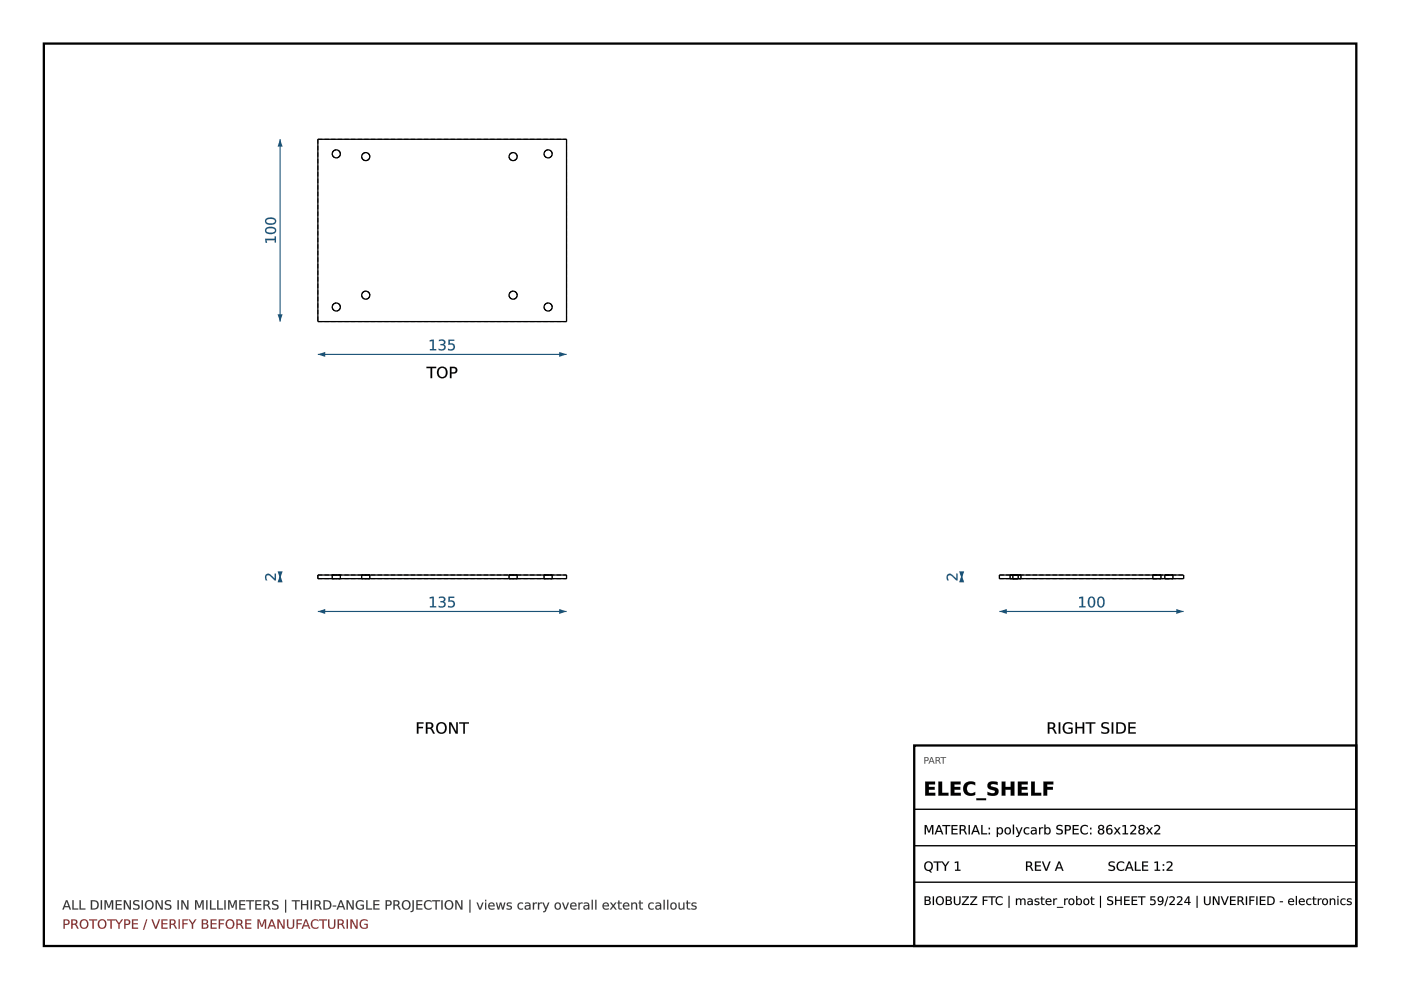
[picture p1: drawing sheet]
<svg xmlns="http://www.w3.org/2000/svg" width="297mm" height="210mm" viewBox="0 0 297 210" stroke-linecap="round" stroke-linejoin="round" font-family="sans-serif">
<path d="M9.3 9.2h278.3v191.4h-278.3z" fill="none" stroke="#000" stroke-width=".49"/>
<path d="M67.4 121.9h52.7v.8h-52.7z" fill="none" stroke="#000" stroke-width=".27"/>
<g fill="none" stroke="#000" stroke-width=".21" stroke-dasharray=".9 .5" stroke-linecap="butt">
<path d="M67.4 121.9v.8M67.4 122.7h52.7M67.4 121.9h52.7M70.4 122.7h1.8M70.4 121.9h1.8M70.4 122.7v-.8M72.2 122.7h-1.8M72.2 121.9h-1.8M72.2 121.9v.8M76.7 122.7h1.7M76.7 121.9h1.7M76.7 122.7v-.8"/>
<path d="M78.4 122.7h-1.7M78.4 121.9h-1.7M78.4 121.9v.8M107.9 122.7h1.7M107.9 121.9h1.7M107.9 122.7v-.8M109.6 122.7h-1.7M109.6 121.9h-1.7M109.6 121.9v.8M115.4 122.7h1.7M115.4 121.9h1.7M115.4 122.7v-.8"/>
<path d="M117.1 122.7h-1.7M117.1 121.9h-1.7M117.1 121.9v.8M120.1 121.9v.8"/>
</g>
<path d="M67.4 129.6h52.7" fill="none" stroke="#1a5276" stroke-width=".24"/>
<g fill="#1a5276">
<path d="M67.4 129.6l1.6-.5v1.1z"/>
<path d="M118.6 129.1l1.5 .5-1.5 .6z"/>
<path d="M91.1 126.6l.9-.1v2h.5v.3h-1.3v-.3h.5v-1.7l-.6 .1zM93.1 126.6a.86 .86 0 0 1 1.3 .6l-.4 .4a.69 .69 0 0 1 .4 .9 .69 .69 0 0 1-.9 .3l-.5-.1v-.3a.67 .67 0 0 0 .7 .2 .67 .67 0 0 0 .5-.7l-.3-.2h-.5v-.3h.3a.37 .37 0 0 0 .4-.3 .37 .37 0 0 0-.4-.4l-.6 .1zM95.1 126.5h1.2v.3h-.9v.5a.81 .81 0 0 1 1.1 .8 .81 .81 0 0 1-1.2 .7l-.3-.1v-.3a.61 .61 0 0 0 .9 .1 .61 .61 0 0 0 0-.9l-.8 .1z"/>
<path d="M91.1 126.6l.9-.1v2h.5v.3h-1.4v-.3h.6v-1.7l-.6 .1zM91.1 126.6v.3l.6-.1v1.7h-.5v.3h1.3v-.3h-.5v-2zM93.1 126.6a.88 .88 0 0 1 1.3 .6l-.4 .4a.61 .61 0 0 1 .5 .5 .61 .61 0 0 1-.4 .7h-.2a.56 .56 0 0 1-.9-.4 .66 .66 0 0 0 .7 .2 .66 .66 0 0 0 .4-.7l-.2-.2h-.5v-.3h.3a.35 .35 0 0 0 .4-.3 .35 .35 0 0 0-.4-.3l-.6 .1zM93.1 126.6v.2a.79 .79 0 0 1 1.1 .3l-.2 .3h-.6v.3a.52 .52 0 0 1 .8 .4 .52 .52 0 0 1-.8 .5l-.4-.2v.3a.85 .85 0 0 0 1 .1 .85 .85 0 0 0 .4-1l-.4-.2a.59 .59 0 0 0 .4-.8 .59 .59 0 0 0-.9-.3zM95.1 126.5h1.2v.3h-.9v.5a.82 .82 0 0 1 1.1 .8 .82 .82 0 0 1-1.2 .7l-.3-.1v-.3a.59 .59 0 0 0 .9 .1 .59 .59 0 0 0 0-.9l-.8 .1zM95.1 126.5v1.2a.62 .62 0 0 1 .9-.1 .62 .62 0 0 1 0 .9 .62 .62 0 0 1-.9 0l-.1-.1v.3a.87 .87 0 0 0 1.1-.1 .87 .87 0 0 0 .1-1.1l-.3-.2-.5 .1v-.6h.9v-.3z"/>
</g>
<path d="M59.4 121.9v.8" fill="none" stroke="#1a5276" stroke-width=".24"/>
<g fill="#1a5276">
<path d="M59.4 121.9l.5 1.6h-1.1z"/>
<path d="M58.8 121.1h1.1l-.5 1.6z"/>
<path d="M56.4 121.8a.97 .97 0 0 1 1.4 .5l.4 .4v-1.1h.3v1.5h-.3l-.4-.5a.99 .99 0 0 0-1.2-.5l-.1 .4 .2 .5h-.4l-.1-.6z"/>
<path d="M56.4 121.8a1.2 1.2 0 0 1 1.6 .7l.2 .2v-1.1h.3v1.5a.61 .61 0 0 1-.8-.5 .98 .98 0 0 0-1.1-.5l-.1 .3 .2 .7a.63 .63 0 0 1-.6-.4 .63 .63 0 0 1 .2-.7zM56.4 121.9l-.2 .8 .1 .3h.4a.57 .57 0 0 1-.2-.8 .57 .57 0 0 1 .9 0l.8 .9h.3v-1.5h-.3l.1 1.1-1.2-1h-.4z"/>
</g>
<g fill="#000">
<path d="M88.4 153.1h1.4v.3h-1.1v.7h1v.3h-1v1.1h-.3zM90.3 153.1h.7a.67 .67 0 0 1 .8 .5 .67 .67 0 0 1-.3 .8l.7 1.1h-.4l-.4-.8-.4-.2h-.4v1h-.3zM90.6 153.4v.9h.4a.43 .43 0 0 0 .5-.5 .43 .43 0 0 0-.5-.4zM93 153.6a.95 .95 0 0 0-.1 1.2 .95 .95 0 0 0 1.1 .4 .96 .96 0 0 0 .4-1.2 .96 .96 0 0 0-1.2-.5zM92.4 154.3a1.2 1.2 0 0 1 2.4 0 1.2 1.2 0 0 1-2.4 0zM95.2 153.1h.5l1 2.1v-2.1h.4v2.4h-.5l-1.1-2v2h-.3zM97.4 153.1h2v.3h-.8v2.1h-.4v-2.1h-.8z"/>
<path d="M88.4 153.1h1.4v.3h-1.1v.7h1v.3h-1v1.2h-.3zM88.4 153.1v2.4h.3v-1.1h1v-.3h-1v-.7h1.1v-.3zM90.3 153.1h.7a.69 .69 0 0 1 .9 .5 .69 .69 0 0 1-.4 .8l.3 .3 .4 .9h-.4l-.5-1-.7-.1v1.1h-.3zM90.3 153.1v2.4h.3v-1l.7 .1 .5 .9h.4l-.5-.8-.3-.3a.65 .65 0 0 0 .4-.8 .65 .65 0 0 0-.8-.4zM90.6 153.4v.9l.4-.1a.41 .41 0 0 0 .5-.4 .41 .41 0 0 0-.5-.4zM90.6 153.4a.72 .72 0 0 1 .9 .2v.2a.42 .42 0 0 1-.5 .5h-.4zM93 153.6a.93 .93 0 0 0-.1 1.2 .93 .93 0 0 0 1.1 .4 .95 .95 0 0 0 .3-1.2 .95 .95 0 0 0-1.1-.5zM93 153.6a.85 .85 0 0 1 1.1-.1 .85 .85 0 0 1 .3 1.1 .79 .79 0 0 1-1 .7 .79 .79 0 0 1-.6-1zM92.4 154.3a1.22 1.22 0 0 1 2.4 0 1.22 1.22 0 0 1-2.4 0zM92.4 154.3a1.2 1.2 0 0 0 2.4 0 1.2 1.2 0 0 0-2.4 0zM95.2 153.1h.5l1 2.1v-2.1h.4v2.5h-.5l-1.1-2.1 .1 2.1h-.4zM95.2 153.1v2.4h.3l.1-2 1 2h.5v-2.4h-.4v2.1l-1-2.1zM97.4 153.1h2v.3h-.8v2.2h-.4v-2.2h-.8zM97.4 153.1v.3h.8v2.1h.4l-.1-2.1h.9v-.3z"/>
</g>
<g fill="none" stroke="#000" stroke-width=".27">
<path d="M67.4 29.5h52.7v38.7h-52.7z"/>
<circle cx="71.3" cy="32.6" r=".86"/>
<circle cx="77.6" cy="33.2" r=".86"/>
<circle cx="108.8" cy="33.2" r=".86"/>
<circle cx="116.2" cy="32.6" r=".86"/>
<circle cx="71.3" cy="65.1" r=".86"/>
<circle cx="77.6" cy="62.6" r=".86"/>
<circle cx="108.8" cy="62.6" r=".86"/>
<circle cx="116.2" cy="65.1" r=".86"/>
</g>
<g fill="none" stroke="#000" stroke-width=".21" stroke-dasharray=".9 .5" stroke-linecap="butt">
<path d="M67.4 29.5v38.7M67.4 29.5h52.7M120.1 29.5v38.7M67.4 68.2h52.7"/>
<circle cx="71.3" cy="32.6" r=".86"/>
<circle cx="77.6" cy="33.2" r=".86"/>
<circle cx="108.8" cy="33.2" r=".86"/>
<circle cx="116.2" cy="32.6" r=".86"/>
<circle cx="71.3" cy="65.1" r=".86"/>
<circle cx="77.6" cy="62.6" r=".86"/>
<circle cx="108.8" cy="62.6" r=".86"/>
<circle cx="116.2" cy="65.1" r=".86"/>
</g>
<path d="M67.4 75.1h52.7" fill="none" stroke="#1a5276" stroke-width=".24"/>
<g fill="#1a5276">
<path d="M67.4 75.1l1.6-.5v1.1z"/>
<path d="M118.6 74.6l1.5 .5-1.5 .6z"/>
<path d="M91.1 72.1l.9-.1v2h.5v.3h-1.3v-.3h.5v-1.7l-.6 .1zM93.1 72.1a.86 .86 0 0 1 1.3 .6l-.4 .4a.69 .69 0 0 1 .4 .9 .69 .69 0 0 1-.9 .3l-.5-.1v-.3a.67 .67 0 0 0 .7 .2 .67 .67 0 0 0 .5-.7l-.3-.2h-.5v-.3h.3a.37 .37 0 0 0 .4-.3 .37 .37 0 0 0-.4-.4l-.6 .1zM95.1 72h1.2v.3h-.9v.5a.81 .81 0 0 1 1.1 .8 .81 .81 0 0 1-1.2 .7l-.3-.1v-.3a.61 .61 0 0 0 .9 .1 .61 .61 0 0 0 0-.9l-.8 .1z"/>
<path d="M91.1 72.1l.9-.1v2h.5v.3h-1.4v-.3h.6v-1.7l-.6 .1zM91.1 72.1v.3l.6-.1v1.7h-.5v.3h1.3v-.3h-.5v-2zM93.1 72.1a.88 .88 0 0 1 1.3 .6l-.4 .4a.61 .61 0 0 1 .5 .5 .61 .61 0 0 1-.4 .7h-.2a.56 .56 0 0 1-.9-.4 .66 .66 0 0 0 .7 .2 .66 .66 0 0 0 .4-.7l-.2-.2h-.5v-.3h.3a.35 .35 0 0 0 .4-.3 .35 .35 0 0 0-.4-.3l-.6 .1zM93.1 72.1v.2a.79 .79 0 0 1 1.1 .3l-.2 .3h-.6v.3a.52 .52 0 0 1 .8 .4 .52 .52 0 0 1-.8 .5l-.4-.2v.3a.85 .85 0 0 0 1 .1 .85 .85 0 0 0 .4-1l-.4-.2a.59 .59 0 0 0 .4-.8 .59 .59 0 0 0-.9-.3zM95.1 72h1.2v.3h-.9v.5a.82 .82 0 0 1 1.1 .8 .82 .82 0 0 1-1.2 .7l-.3-.1v-.3a.59 .59 0 0 0 .9 .1 .59 .59 0 0 0 0-.9l-.8 .1zM95.1 72v1.2a.62 .62 0 0 1 .9-.1 .62 .62 0 0 1 0 .9 .62 .62 0 0 1-.9 0l-.1-.1v.3a.87 .87 0 0 0 1.1-.1 .87 .87 0 0 0 .1-1.1l-.3-.2-.5 .1v-.6h.9v-.3z"/>
</g>
<path d="M59.4 29.5v38.7" fill="none" stroke="#1a5276" stroke-width=".24"/>
<g fill="#1a5276">
<path d="M59.4 29.5l.5 1.6h-1.1z"/>
<path d="M58.8 66.6h1.1l-.5 1.6z"/>
<path d="M56.2 50.6h2v-.5h.3v1.3h-.3v-.5h-1.7l.1 .6h-.3zM56.5 48.6l-.1 .3a1.17 1.17 0 0 0 1.9 0 1.26 1.26 0 0 0-1.8-.3zM56.3 48.4a1.58 1.58 0 0 1 2.2 .2l.1 .3a1.24 1.24 0 0 1-1.9 .6l-.5-.4zM56.5 46.6l-.1 .3a1.17 1.17 0 0 0 1.9 0 1.26 1.26 0 0 0-1.8-.3zM56.3 46.5a1.58 1.58 0 0 1 2.2 .2l.1 .2a1.24 1.24 0 0 1-1.9 .7l-.5-.5z"/>
<path d="M56.2 50.6h2v-.5h.3v1.3h-.3v-.5h-1.7l.1 .6h-.3zM56.2 50.6l.1 .9h.3l-.1-.6h1.8l-.1 .5h.3v-1.3h-.3l.1 .5zM56.5 48.6l-.1 .3a1.16 1.16 0 0 0 1.9 0 1.25 1.25 0 0 0-1.8-.3zM56.5 48.6a1.27 1.27 0 0 1 1.8 .3 1.17 1.17 0 0 1-1.9 0zM56.3 48.4a1.59 1.59 0 0 1 2.2 .2l.1 .3a1.25 1.25 0 0 1-1.9 .7l-.5-.5zM56.3 48.4a.83 .83 0 0 0 .1 1 .83 .83 0 0 0 1 .2 .8 .8 0 0 0 1-.3 .8 .8 0 0 0-.2-1l-1.2-.2zM56.5 46.6l-.1 .3a1.16 1.16 0 0 0 1.9 0 1.25 1.25 0 0 0-1.8-.3zM56.5 46.6a1.27 1.27 0 0 1 1.8 .3 1.17 1.17 0 0 1-1.9 0zM56.3 46.5a1.59 1.59 0 0 1 2.2 .2l.1 .2a1.25 1.25 0 0 1-1.9 .7l-.5-.5zM56.3 46.5a.83 .83 0 0 0 .1 .9 .83 .83 0 0 0 1 .3 .8 .8 0 0 0 1-.3 .8 .8 0 0 0-.2-1.1l-1.2-.2z"/>
</g>
<g fill="#000">
<path d="M90.4 77.8h2.1v.2h-.9v2.2h-.3v-2.2h-.9zM93.2 78.3a.95 .95 0 0 0-.1 1.1 .95 .95 0 0 0 1.1 .4 .96 .96 0 0 0 .3-1.2 .96 .96 0 0 0-1.1-.5zM92.6 78.9a1.2 1.2 0 0 1 2.4 0 1.2 1.2 0 0 1-2.4 0zM95.7 78v.9h.4a.45 .45 0 0 0 .5-.4 .45 .45 0 0 0-.5-.5zM95.4 77.8h.7a.72 .72 0 0 1 .9 .7 .72 .72 0 0 1-.9 .7h-.4v1h-.3z"/>
<path d="M90.4 77.8h2.1v.3l-.9-.1v2.2h-.3v-2.2l-.9 .1zM90.4 77.8v.2h.9v2.2h.3v-2.2h.9v-.2zM93.2 78.3a.93 .93 0 0 0-.1 1.1 .93 .93 0 0 0 1.1 .4 .95 .95 0 0 0 .3-1.2 .95 .95 0 0 0-1.1-.5zM93.2 78.2a.85 .85 0 0 1 1.1 0 .85 .85 0 0 1 .2 1.1 .79 .79 0 0 1-.9 .7 .79 .79 0 0 1-.6-1zM92.5 78.9a1.25 1.25 0 0 1 2.5 0 1.25 1.25 0 0 1-2.5 0zM92.6 78.9a1.2 1.2 0 0 0 2.4 0 1.2 1.2 0 0 0-2.4 0zM95.7 78v.9h.4a.43 .43 0 0 0 .5-.4 .43 .43 0 0 0-.5-.4zM95.7 78h.4a.47 .47 0 0 1 .5 .5 .47 .47 0 0 1-.5 .5h-.4zM95.4 77.8h.7a.74 .74 0 0 1 .9 .7 .74 .74 0 0 1-.9 .7h-.4v1h-.3zM95.4 77.8v2.4h.3v-1a.85 .85 0 0 0 1.2-.9l-.3-.4z"/>
</g>
<path d="M211.9 121.9h39.1v.8h-39.1z" fill="none" stroke="#000" stroke-width=".27"/>
<g fill="none" stroke="#000" stroke-width=".21" stroke-dasharray=".9 .5" stroke-linecap="butt">
<path d="M211.9 121.9v.8M211.9 122.7h39.1M211.9 121.9h39.1M214.2 122.7h1.7M214.2 121.9h1.7M214.2 122.7v-.8M214.7 122.7h1.8M214.7 121.9h1.8M214.7 122.7v-.8M215 122.7h-.8M215 121.9h-.8M215.6 122.7h-.9"/>
<path d="M215.6 121.9h-.9M215.9 122.7h-.9M215.9 121.9h-.9M215.9 122.7v-.8M216.5 122.7h-.9M216.5 121.9h-.9M216.5 122.7v-.8M244.4 122.7h1.7M244.4 121.9h1.7M244.4 122.7v-.8M245.3 122.7h-.9M245.3 121.9h-.9"/>
<path d="M246.1 122.7h-.8M246.1 121.9h-.8M246.1 122.7v-.8M247 122.7h1.7M247 121.9h1.7M247 122.7v-.8M247.8 122.7h-.8M247.8 121.9h-.8M248.7 122.7h-.9M248.7 121.9h-.9M248.7 122.7v-.8M251 121.9v.8"/>
</g>
<path d="M211.9 129.6h39.1" fill="none" stroke="#1a5276" stroke-width=".24"/>
<g fill="#1a5276">
<path d="M211.9 129.6l1.6-.5v1.1z"/>
<path d="M249.4 129.1l1.6 .5-1.6 .6z"/>
<path d="M228.8 126.6l.8-.1v2h.5v.3h-1.3v-.3h.5v-1.7l-.5 .1zM231.2 126.8a1.23 1.23 0 0 0 .2 1.8 1.14 1.14 0 0 0 0-1.9zM231 126.6a.85 .85 0 0 1 1 .1 .85 .85 0 0 1 .2 1 .85 .85 0 0 1-.8 1.1 .85 .85 0 0 1-.8-1.1l.1-.7zM233.1 126.8a1.23 1.23 0 0 0 .3 1.8 1.14 1.14 0 0 0 0-1.9zM233 126.6a.85 .85 0 0 1 1 .1 .85 .85 0 0 1 .2 1 .85 .85 0 0 1-.8 1.1 .85 .85 0 0 1-.8-1.1l.1-.7z"/>
<path d="M228.8 126.6l.9-.1-.1 2h.6v.3h-1.4v-.3h.5v-1.7l-.5 .1zM228.8 126.6v.3l.5-.1v1.7h-.5v.3h1.3v-.3h-.5v-2zM231.2 126.8a1.22 1.22 0 0 0 .2 1.8 1.13 1.13 0 0 0 0-1.9zM231.1 126.8a.59 .59 0 0 1 .8 .1 .59 .59 0 0 1 0 .8 .59 .59 0 0 1 0 .7 .59 .59 0 0 1-.8 .1 1.71 1.71 0 0 1 0-1.7zM231 126.6a.86 .86 0 0 1 1 .1 .86 .86 0 0 1 .2 1 .86 .86 0 0 1-.8 1.1 .86 .86 0 0 1-.8-1.1l.1-.7zM231 126.6a1.53 1.53 0 0 0 .2 2.2h.2a1.2 1.2 0 0 0 .7-1.8l-.4-.5zM233.2 126.8a1.22 1.22 0 0 0 .2 1.8 1.13 1.13 0 0 0 0-1.9zM233.1 126.8a.59 .59 0 0 1 .7 .1 .59 .59 0 0 1 .1 .8 .59 .59 0 0 1-.1 .7 .59 .59 0 0 1-.7 .1 1.71 1.71 0 0 1 0-1.7zM233 126.6a.86 .86 0 0 1 1 .1 .86 .86 0 0 1 .2 1 .86 .86 0 0 1-.8 1.1 .86 .86 0 0 1-.8-1.1l.1-.7zM233 126.6a1.53 1.53 0 0 0 .2 2.2h.2a1.2 1.2 0 0 0 .7-1.8l-.5-.5z"/>
</g>
<path d="M203.9 121.9v.8" fill="none" stroke="#1a5276" stroke-width=".24"/>
<g fill="#1a5276">
<path d="M203.9 121.9l.5 1.6h-1z"/>
<path d="M203.4 121.1h1l-.5 1.6z"/>
<path d="M200.9 121.8a.97 .97 0 0 1 1.4 .5l.5 .4v-1.1h.2v1.5h-.2l-.5-.5a.99 .99 0 0 0-1.2-.5l-.1 .4 .2 .5h-.4l-.1-.6z"/>
<path d="M200.9 121.8a1.2 1.2 0 0 1 1.6 .7l.3 .2-.1-1.1h.3v1.5a.61 .61 0 0 1-.7-.5 .98 .98 0 0 0-1.2-.5l-.1 .3 .2 .7a.63 .63 0 0 1-.6-.4 .63 .63 0 0 1 .2-.7zM200.9 121.9l-.2 .8 .1 .3h.4a.57 .57 0 0 1-.2-.8 .57 .57 0 0 1 .9 0l.9 .9h.2v-1.5h-.2v1.1l-1.2-1h-.4z"/>
</g>
<g fill="#000">
<path d="M222.2 153.1h.7a.67 .67 0 0 1 .8 .5 .67 .67 0 0 1-.4 .8l.7 1.1h-.3l-.4-.8-.5-.2h-.3v1h-.3zM222.5 153.4v.9h.4a.43 .43 0 0 0 .5-.5 .43 .43 0 0 0-.5-.4zM224.5 153.1h.3v2.4h-.3zM225.6 153.4a1.51 1.51 0 0 1 1.8-.1v.4a.99 .99 0 0 0-1.4-.1 .99 .99 0 0 0-.2 1.3 .99 .99 0 0 0 1.3 .3v-.6h-.5v-.3h.8v1a1.3 1.3 0 0 1-1.8-.1 1.3 1.3 0 0 1 0-1.8zM228 153.1h.3v1h1.2v-1h.4v2.4h-.4v-1.1h-1.2v1.1h-.3zM230.2 153.1h2v.3h-.8v2.1h-.4v-2.1h-.8zM233.7 153.3l1-.2 .3 .1v.3a.82 .82 0 0 0-1.2 .3l.1 .2a1.3 1.3 0 0 1 1.3 .9 1.1 1.1 0 0 1-1.7 .5v-.3a.74 .74 0 0 0 .8 .3 .74 .74 0 0 0 .5-.6l-.1-.2a1.34 1.34 0 0 1-1.2-.8zM235.7 153.1h.3v2.4h-.3zM237 153.4v1.9a1 1 0 0 0 1.4-1 1 1 0 0 0-1.4-.9zM236.7 153.1h.7a1.21 1.21 0 0 1 1.3 1.2 1.21 1.21 0 0 1-1.3 1.2h-.7zM239.2 153.1h1.6v.3h-1.2v.7h1.1v.3h-1.1v.9h1.2v.2h-1.6z"/>
<path d="M222.1 153.1h.8a.69 .69 0 0 1 .8 .5 .69 .69 0 0 1-.4 .8l.3 .3 .5 .9h-.4l-.6-1-.6-.1v1.1h-.4zM222.2 153.1v2.4h.3v-1l.7 .1 .5 .9h.3l-.4-.8-.3-.3a.65 .65 0 0 0 .4-.8 .65 .65 0 0 0-.8-.4zM222.5 153.4v.9l.4-.1a.41 .41 0 0 0 .5-.4 .41 .41 0 0 0-.5-.4zM222.5 153.4a.72 .72 0 0 1 .9 .2v.2a.42 .42 0 0 1-.5 .5h-.4zM224.5 153.1h.3v2.5h-.3zM224.5 153.1v2.4h.3v-2.4zM225.6 153.4a1.5 1.5 0 0 1 1.8-.1v.4a.98 .98 0 0 0-1.4-.1 .98 .98 0 0 0-.2 1.3 .98 .98 0 0 0 1.3 .3v-.6h-.6v-.3h.9v1a1.32 1.32 0 0 1-1.8-.1 1.32 1.32 0 0 1 0-1.8zM225.6 153.4a1.29 1.29 0 0 0 0 1.8 1.29 1.29 0 0 0 1.8 .1v-1h-.8v.3l.5-.1v.7a.99 .99 0 0 1-1.3-.3 .99 .99 0 0 1 .2-1.3 .99 .99 0 0 1 1.4 .1v-.4a1.57 1.57 0 0 0-1.8 .1zM228 153.1h.4v1h1.1v-1h.4v2.5h-.4v-1.2h-1.2l.1 1.2h-.4zM228 153.1v2.4h.3v-1.1h1.3l-.1 1.1h.4v-2.4h-.4l.1 1h-1.3v-1zM230.2 153.1h2v.3h-.8v2.2h-.4v-2.2h-.8zM230.2 153.1v.3h.9l-.1 2.1h.4v-2.1h.8v-.3zM233.7 153.3l.4-.2 .8 .1h.2v.4a.87 .87 0 0 0-1.3 .2l.1 .2 .6 .2a.76 .76 0 0 1 .7 .9 .76 .76 0 0 1-1.1 .5l-.6-.1v-.4a.72 .72 0 0 0 .8 .3 .72 .72 0 0 0 .5-.6l-.4-.3a.72 .72 0 0 1-.8-.4 .72 .72 0 0 1 .1-.8zM233.7 153.3a.64 .64 0 0 0-.1 .7 .64 .64 0 0 0 .6 .4 .5 .5 0 0 1 .7 .6 .5 .5 0 0 1-.8 .3l-.6-.2v.3a1.09 1.09 0 0 0 1.7-.5 .82 .82 0 0 0-.9-.7l-.3-.1a.44 .44 0 0 1-.1-.6 .44 .44 0 0 1 .6-.1l.6 .1-.1-.3h-.3zM235.7 153.1h.3v2.5h-.3zM235.7 153.1v2.4h.3v-2.4zM237 153.4v1.9a.98 .98 0 0 0 1.4-1 .98 .98 0 0 0-1.4-.9zM237 153.4a1.01 1.01 0 0 1 1.4 .9 1.01 1.01 0 0 1-1.4 1zM236.7 153.1a1.7 1.7 0 0 1 2 .7 1.21 1.21 0 0 1-.1 1.3 1.21 1.21 0 0 1-1.2 .5h-.7zM236.7 153.1v2.4h.7a1.19 1.19 0 0 0 1.3-1.2 1.19 1.19 0 0 0-1.3-1.1zM239.2 153.1h1.6v.3h-1.2v.7h1.1v.3h-1.1v.9h1.2v.3h-1.6zM239.2 153.1v2.4h1.6v-.2h-1.3v-.9h1.2v-.3h-1.2v-.7h1.3v-.3z"/>
</g>
<g fill="#333">
<path d="M14.1 191.1l-.3 1h.7zM14 190.9h.3l.8 1.9h-.3l-.2-.5h-.9l-.2 .5h-.3zM15.3 190.9h.3v1.7h1v.2h-1.3zM16.9 190.9h.2v1.7h1v.2h-1.2zM19.5 191.1v1.5a.82 .82 0 0 0 1.1-.7 .82 .82 0 0 0-1.1-.8zM19.3 190.9h.5a.99 .99 0 0 1 1.1 1 .99 .99 0 0 1-1.1 .9h-.5zM21.4 190.9h.2v1.9h-.2zM22.2 190.9h.4l.5 1.3 .5-1.3h.4v1.9h-.3v-1.7l-.5 1.4h-.3l-.5-1.4v1.7h-.2zM24.5 190.9h1.3v.2h-1v.6h.9v.2h-.9v.7h1v.2h-1.3zM26.3 190.9h.3l.9 1.6v-1.6h.3v1.9h-.4l-.9-1.6v1.6h-.2zM28.4 191l.8-.1h.3v.3a.51 .51 0 0 0-.6-.2 .51 .51 0 0 0-.3 .6 .96 .96 0 0 1 1 .9 1 1 0 0 1-1.4 .3v-.3a.64 .64 0 0 0 1.1-.3l-.1-.1a.97 .97 0 0 1-1-.9zM30 190.9h.3v1.9h-.3zM31.2 191.3a.78 .78 0 0 0-.1 .9 .78 .78 0 0 0 .9 .4 .76 .76 0 0 0 .3-1.1 .76 .76 0 0 0-1.1-.2zM30.7 191.8a.99 .99 0 0 1 1.9 0 .99 .99 0 0 1-1.9 0zM33 190.9h.4l.8 1.6v-1.6h.3v1.9h-.4l-.8-1.6v1.6h-.3zM35.1 191l.8-.1h.3v.3a.51 .51 0 0 0-.6-.2 .51 .51 0 0 0-.3 .6 .96 .96 0 0 1 1 .9 1 1 0 0 1-1.3 .3v-.3a.64 .64 0 0 0 1-.3v-.1a.97 .97 0 0 1-1-.9zM37.6 190.9h.3v1.9h-.3zM38.4 190.9h.4l.9 1.6v-1.6h.3v1.9h-.4l-.9-1.6v1.6h-.3zM41.4 190.9h.4l.5 1.3 .5-1.3h.4v1.9h-.3v-1.7l-.5 1.4h-.3l-.5-1.4v1.7h-.2zM43.7 190.9h.3v1.9h-.3zM44.5 190.9h.3v1.7h1v.2h-1.3zM46 190.9h.3v1.7h1v.2h-1.3zM47.6 190.9h.2v1.9h-.2zM48.4 190.9h.4l.5 1.3 .5-1.3h.4v1.9h-.3v-1.7l-.5 1.4h-.2l-.6-1.4v1.7h-.2zM50.7 190.9h1.3v.2h-1v.6h1v.2h-1v.7h1v.2h-1.3zM52.2 190.9h1.7v.2h-.7v1.7h-.3v-1.7h-.7zM54.1 190.9h1.3v.2h-1v.6h.9v.2h-.9v.7h1v.2h-1.3zM55.9 190.9h.6a.55 .55 0 0 1 .6 .3 .55 .55 0 0 1-.3 .7l.6 .9h-.3l-.3-.6-.4-.2h-.3v.8h-.2zM56.1 191.1v.7h.4a.35 .35 0 0 0 .4-.4 .35 .35 0 0 0-.4-.3zM57.9 191l.8-.1h.3v.3a.51 .51 0 0 0-.7-.2 .51 .51 0 0 0-.3 .6 .96 .96 0 0 1 1 .9 1 1 0 0 1-1.3 .3v-.3a.64 .64 0 0 0 1.1-.3l-.1-.1a.97 .97 0 0 1-1-.9zM60.4 190.8h.3v2.7h-.3zM61.9 190.9h1.7v.2h-.7v1.7h-.3v-1.7h-.7zM63.8 190.9h.3v.8h1v-.8h.2v1.9h-.2v-.9h-1v.9h-.3zM65.9 190.9h.2v1.9h-.2zM66.7 190.9h.6a.55 .55 0 0 1 .6 .3 .55 .55 0 0 1-.3 .7l.6 .9h-.3l-.3-.6-.4-.2h-.2v.8h-.3zM67 191.1v.7h.3a.35 .35 0 0 0 .4-.4 .35 .35 0 0 0-.4-.3zM68.9 191.1v1.5a.82 .82 0 0 0 1.1-.7 .82 .82 0 0 0-1.1-.8zM68.6 190.9h.5a.99 .99 0 0 1 1.2 1 .99 .99 0 0 1-1.2 .9h-.5zM70.6 192h.7v.2h-.7zM72.3 191.1l-.4 1h.7zM72.1 190.9h.3l.8 1.9h-.3l-.2-.5h-.9l-.2 .5h-.2zM73.5 190.9h.3l.9 1.6v-1.6h.3v1.9h-.4l-.9-1.6v1.6h-.2zM75.7 191.1l.4-.2 .5-.1 .5 .2v.3a.81 .81 0 0 0-1.1-.1 .81 .81 0 0 0-.2 1.1 .81 .81 0 0 0 1.1 .3v-.6h-.5v-.2h.8v.9a1.07 1.07 0 0 1-1.5-.1 1.07 1.07 0 0 1 0-1.5zM77.6 190.9h.3v1.7h1v.2h-1.3zM79.2 190.9h1.2v.2h-1v.6h1v.2h-1v.7h1.1v.2h-1.3zM82 191.1v.7h.4a.37 .37 0 0 0 .4-.3 .37 .37 0 0 0-.4-.4zM81.8 190.9h.6a.6 .6 0 0 1 .7 .6 .6 .6 0 0 1-.7 .6h-.4v.7h-.2zM83.4 190.9h.6a.55 .55 0 0 1 .7 .3 .55 .55 0 0 1-.3 .7l.6 .9h-.3l-.4-.6-.3-.2h-.3v.8h-.3zM83.7 191.1v.7h.3a.35 .35 0 0 0 .4-.4 .35 .35 0 0 0-.4-.3zM85.7 191.3a.78 .78 0 0 0-.2 .9 .78 .78 0 0 0 1 .4 .76 .76 0 0 0 .2-1.1 .76 .76 0 0 0-1-.2zM85.1 191.8a1 1 0 0 1 2 0 1 1 0 0 1-2 0zM87.5 190.9h.2v2l-.2 .4-.4 .1v-.2l.3-.3zM88.3 190.9h1.2v.2h-1v.6h1v.2h-1v.7h1.1v.2h-1.3zM90.1 191.1l.5-.2 .4-.1 .5 .2v.3a.78 .78 0 0 0-1.1 0 .78 .78 0 0 0 0 1.1 .78 .78 0 0 0 1.1 0v.3a1.04 1.04 0 0 1-1.4-.2 1.04 1.04 0 0 1 0-1.4zM91.6 190.9h1.7v.2h-.7v1.7h-.3v-1.7h-.7zM93.6 190.9h.2v1.9h-.2zM94.7 191.3a.78 .78 0 0 0-.1 .9 .78 .78 0 0 0 .9 .4 .76 .76 0 0 0 .3-1.1 .76 .76 0 0 0-1.1-.2zM94.2 191.8a1 1 0 0 1 2 0 1 1 0 0 1-2 0zM96.5 190.9h.4l.9 1.6v-1.6h.2v1.9h-.3l-.9-1.6v1.6h-.3zM99.5 190.8h.3v2.7h-.3zM101 191.4h.3l.5 1.2 .4-1.2h.3l-.6 1.4h-.3zM102.8 191.4h.3v1.4h-.3zM102.8 190.8h.3v.3h-.3zM103.7 191.5a.69 .69 0 0 1 .8-.1 .69 .69 0 0 1 .4 .8h-1.1a.67 .67 0 0 0 1 .3v.3a.84 .84 0 0 1-1.1-.1 .84 .84 0 0 1 0-1.2zM103.9 191.7l-.1 .3h.8l-.2-.4zM105.1 191.4h.3l.3 1.1 .3-1.1h.3l.3 1.1 .3-1.1h.2l-.3 1.4h-.3l-.4-1.2-.3 1.2h-.3zM107.6 191.4h.8l.1 .2a.41 .41 0 0 0-.5-.1 .41 .41 0 0 0-.3 .4 .61 .61 0 0 1 .6 .2 .61 .61 0 0 1 .1 .7h-.8h-.2v-.3a.53 .53 0 0 0 .9-.1l-.1-.1a.6 .6 0 0 1-.6-.2 .6 .6 0 0 1 0-.7zM109.9 191.5l.7-.2 .3 .1v.3a.58 .58 0 0 0-.8 0 .58 .58 0 0 0 0 .8 .58 .58 0 0 0 .8 .1v.2a.8 .8 0 0 1-1.1-.2 .8 .8 0 0 1 .1-1.1zM111.6 192.2l-.1 .1a.36 .36 0 0 0 .3 .4 .36 .36 0 0 0 .4-.3v-.3zM111.3 191.4a.73 .73 0 0 1 1.2 .6v.8h-.3v-.2a.53 .53 0 0 1-.6 .3 .53 .53 0 0 1-.4-.6 .53 .53 0 0 1 .7-.4h.3a.53 .53 0 0 0-.3-.4 .53 .53 0 0 0-.6 .2zM113 191.4h.2v.2l.2-.2 .5-.1v.3a.44 .44 0 0 0-.5 0 .44 .44 0 0 0-.2 .5v.7h-.2zM114.1 191.4h.2v.2l.2-.2 .4-.1v.3a.44 .44 0 0 0-.4 0 .44 .44 0 0 0-.2 .5v.7h-.2zM115 191.4h.3l.4 1.1 .5-1.1h.3l-.8 1.8-.2 .2h-.4v-.2h.4l.1-.4zM117.9 191.7a.5 .5 0 0 0 0 .7 .5 .5 0 0 0 .7 0 .51 .51 0 0 0 0-.6 .51 .51 0 0 0-.7-.1zM117.5 192.1a.75 .75 0 0 1 1.5 0 .75 .75 0 0 1-1.5 0zM119.2 191.4h.2l.5 1.2 .5-1.2h.2l-.5 1.4h-.4zM121.1 191.5a.69 .69 0 0 1 .8-.1 .69 .69 0 0 1 .3 .8h-1.1a.67 .67 0 0 0 1.1 .3v.3a.84 .84 0 0 1-1.1-.1 .84 .84 0 0 1 0-1.2zM121.3 191.7l-.2 .3h.9l-.2-.4zM122.6 191.4h.3v.2l.2-.2 .4-.1v.3a.44 .44 0 0 0-.4 0 .44 .44 0 0 0-.2 .5v.7h-.3zM124 192.2v.1a.36 .36 0 0 0 .2 .4 .36 .36 0 0 0 .5-.3v-.3zM123.8 191.4a.73 .73 0 0 1 1.1 .6v.8h-.2v-.2a.53 .53 0 0 1-.7 .3 .53 .53 0 0 1-.3-.6 .53 .53 0 0 1 .7-.4h.3a.53 .53 0 0 0-.4-.4 .53 .53 0 0 0-.5 .2zM125.4 190.8h.3v2h-.3zM126.2 190.8h.3v2h-.3zM127.9 191.5a.69 .69 0 0 1 .9-.1 .69 .69 0 0 1 .3 .8h-1.1a.67 .67 0 0 0 1.1 .3v.3a.84 .84 0 0 1-1.2-.1 .84 .84 0 0 1 0-1.2zM128.1 191.7l-.1 .3h.9l-.3-.4zM129.3 191.4h.3l.4 .5 .4-.5h.3l-.5 .7 .5 .7h-.2l-.5-.5-.4 .5h-.3l.6-.7zM131.1 190.9h.2v.5h.5v.2h-.5v.9l.5 .1v.2h-.5l-.2-.2v-1h-.2v-.2h.2zM132.3 191.5a.69 .69 0 0 1 .8-.1 .69 .69 0 0 1 .3 .8h-1.1a.67 .67 0 0 0 1.1 .3v.3a.84 .84 0 0 1-1.1-.1 .84 .84 0 0 1 0-1.2zM132.5 191.7l-.2 .3h.9l-.2-.4zM133.8 191.4h.3v.2a.54 .54 0 0 1 .6-.2 .54 .54 0 0 1 .4 .6v.8h-.3v-.8a.39 .39 0 0 0-.4-.5 .39 .39 0 0 0-.3 .5v.8h-.3zM135.6 190.9h.2v.5h.5v.2h-.5v.9l.5 .1v.2h-.5l-.2-.2v-1h-.2v-.2h.2zM137.6 191.5l.7-.2 .3 .1v.3a.58 .58 0 0 0-.8 0 .58 .58 0 0 0 0 .8 .58 .58 0 0 0 .8 .1v.2a.8 .8 0 0 1-1.1-.2 .8 .8 0 0 1 .1-1.1zM139.3 192.2l-.1 .1a.36 .36 0 0 0 .3 .4 .36 .36 0 0 0 .4-.3v-.3zM139 191.4a.73 .73 0 0 1 1.2 .6v.8h-.3v-.2a.53 .53 0 0 1-.6 .3 .53 .53 0 0 1-.4-.6 .53 .53 0 0 1 .7-.4h.3a.53 .53 0 0 0-.3-.4 .53 .53 0 0 0-.6 .2zM140.7 190.8h.2v2h-.2zM141.5 190.8h.2v2h-.2zM142.5 191.7a.5 .5 0 0 0-.1 .7 .5 .5 0 0 0 .8 0 .51 .51 0 0 0-.1-.6 .51 .51 0 0 0-.6-.1zM142 192.1a.75 .75 0 0 1 1.5 0 .75 .75 0 0 1-1.5 0zM143.9 191.4h.2v.9a.39 .39 0 0 0 .4 .4 .39 .39 0 0 0 .4-.5v-.8h.2v1.4h-.2v-.2a.54 .54 0 0 1-.7 .3 .54 .54 0 0 1-.3-.6zM145.6 190.9h.3v.5h.5v.2h-.5v.9l.5 .1v.2h-.5l-.3-.2v-1h-.2v-.2h.2zM146.7 191.4h.8l.1 .2a.41 .41 0 0 0-.4-.1 .41 .41 0 0 0-.3 .4 .61 .61 0 0 1 .6 .2 .61 .61 0 0 1 .1 .7h-.9h-.1v-.3a.53 .53 0 0 0 .9-.1l-.1-.1a.6 .6 0 0 1-.6-.2 .6 .6 0 0 1-.1-.7z"/>
<path d="M14.1 191.1l-.3 1h.7zM14.1 191.1l.4 1h-.7zM14 190.9h.3l.8 2h-.3l-.2-.6h-.9l-.2 .6h-.3zM14 190.9l-.8 1.9h.3l.2-.5h.9l.2 .5h.3l-.8-1.9zM15.3 190.9h.3v1.7h1v.3h-1.3zM15.3 190.9v1.9h1.3v-.2h-1v-1.7zM16.9 190.9h.2v1.7h1v.3h-1.2zM16.9 190.9v1.9h1.2v-.2h-1v-1.7zM19.5 191.1v1.5a.81 .81 0 0 0 1.1-.7 .81 .81 0 0 0-1.1-.8zM19.5 191.1a.83 .83 0 0 1 1.2 .8 .83 .83 0 0 1-1.2 .7zM19.2 190.9h.6a1.01 1.01 0 0 1 1.1 1 1.01 1.01 0 0 1-1.1 1h-.6zM19.3 190.9v1.9h.5a.98 .98 0 0 0 1.1-.9 .98 .98 0 0 0-1.1-1zM21.3 190.9h.3v2h-.3zM21.4 190.9v1.9h.2v-1.9zM22.2 190.9h.4l.5 1.3 .5-1.3h.4v2h-.3v-1.8l-.5 1.4h-.3l-.5-1.4v1.8h-.2zM22.2 190.9v1.9h.2v-1.7l.5 1.4h.3l.5-1.4v1.7h.3v-1.9h-.4l-.5 1.4-.5-1.4zM24.5 190.9h1.3v.2h-1v.6h1v.2h-1v.7h1v.3h-1.3zM24.5 190.9v1.9h1.3v-.2h-1v-.7h.9v-.2h-.9v-.6h1v-.2zM26.2 190.9h.4l.9 1.6v-1.6h.3v2h-.4l-.9-1.7v1.7h-.3zM26.3 190.9v1.9h.2v-1.6l.9 1.6h.4v-1.9h-.3v1.6l-.9-1.6zM28.4 191l.3-.2a.51 .51 0 0 1 .8 .4 .5 .5 0 0 0-.6-.2 .5 .5 0 0 0-.3 .6l.4 .1a.62 .62 0 0 1 .6 .8 .62 .62 0 0 1-.9 .4l-.5-.1v-.3a.63 .63 0 0 0 1.1-.3l-.4-.2a.59 .59 0 0 1-.6-.3 .59 .59 0 0 1 .1-.7zM28.4 191a.53 .53 0 0 0-.1 .6 .53 .53 0 0 0 .5 .3 .42 .42 0 0 1 .5 .5 .42 .42 0 0 1-.6 .3l-.5-.2v.2a.83 .83 0 0 0 .9 .1 .83 .83 0 0 0 .5-.7l-.3-.3-.7-.2a.52 .52 0 0 1 .3-.6 .52 .52 0 0 1 .6 .2v-.3h-.3zM30 190.9h.3v2h-.3zM30 190.9v1.9h.3v-1.9zM31.2 191.3a.77 .77 0 0 0-.1 .9 .77 .77 0 0 0 .9 .4 .75 .75 0 0 0 .2-1.1 .75 .75 0 0 0-1-.2zM31.2 191.3a.78 .78 0 0 1 1.1 .4 .78 .78 0 0 1-.7 1 .85 .85 0 0 1-.4-1.4zM30.6 191.8a1.05 1.05 0 0 1 2.1 0 1.05 1.05 0 0 1-2.1 0zM30.7 191.8a.98 .98 0 0 0 1.9 0 .98 .98 0 0 0-1.9 0zM33 190.9h.4l.8 1.6v-1.6h.3v2h-.4l-.8-1.7v1.7h-.3zM33 190.9v1.9h.3v-1.6l.8 1.6h.4v-1.9h-.3v1.6l-.8-1.6zM35.1 191l.3-.2a.51 .51 0 0 1 .8 .4 .5 .5 0 0 0-.6-.2 .5 .5 0 0 0-.3 .6l.5 .1a.62 .62 0 0 1 .5 .8 .62 .62 0 0 1-.9 .4l-.5-.1v-.3a.63 .63 0 0 0 1.1-.3l-.3-.2a.59 .59 0 0 1-.7-.3 .59 .59 0 0 1 .1-.7zM35.1 191a.53 .53 0 0 0-.1 .6 .53 .53 0 0 0 .5 .3 .42 .42 0 0 1 .6 .5 .42 .42 0 0 1-.7 .3l-.4-.2v.2a.83 .83 0 0 0 .8 .1 .83 .83 0 0 0 .5-.7l-.2-.3-.8-.2a.52 .52 0 0 1 .3-.6 .52 .52 0 0 1 .6 .2v-.3h-.3zM37.6 190.9h.3v2h-.3zM37.6 190.9v1.9h.3v-1.9zM38.4 190.9h.4l.9 1.6v-1.6h.3v2h-.4l-.9-1.7v1.7h-.3zM38.4 190.9v1.9h.3v-1.6l.9 1.6h.4v-1.9h-.3v1.6l-.9-1.6zM41.3 190.9h.5l.5 1.3 .5-1.3h.4v2h-.3v-1.8l-.5 1.4h-.3l-.5-1.4v1.8h-.3zM41.4 190.9v1.9h.2v-1.7l.5 1.4h.3l.5-1.4v1.7h.3v-1.9h-.4l-.5 1.4-.5-1.4zM43.7 190.9h.3v2h-.3zM43.7 190.9v1.9h.3v-1.9zM44.5 190.9h.3v1.7h1v.3h-1.3zM44.5 190.9v1.9h1.3v-.2h-1v-1.7zM46 190.9h.3v1.7h1v.3h-1.3zM46 190.9v1.9h1.3v-.2h-1v-1.7zM47.6 190.9h.3v2h-.3zM47.6 190.9v1.9h.2v-1.9zM48.4 190.9h.4l.5 1.3 .5-1.3h.4v2h-.3v-1.8l-.5 1.4h-.3l-.5-1.4 .1 1.8h-.3zM48.4 190.9v1.9h.2v-1.7l.6 1.4h.2l.5-1.4v1.7h.3v-1.9h-.4l-.5 1.4-.5-1.4zM50.7 190.9h1.3v.2h-1v.6h1v.2h-1v.7h1v.3h-1.3zM50.7 190.9v1.9h1.3v-.2h-1v-.7h1v-.2h-1v-.6h1v-.2zM52.2 190.9h1.7v.2h-.7v1.8h-.3v-1.8h-.7zM52.2 190.9v.2h.7v1.7h.3l-.1-1.7h.8v-.2zM54.1 190.9h1.3v.2h-1v.6h1v.2h-1v.7h1v.3h-1.3zM54.1 190.9v1.9h1.3v-.2h-1v-.7h.9v-.2h-.9v-.6h1v-.2zM55.8 190.9h.7a.57 .57 0 0 1 .6 .3 .57 .57 0 0 1-.3 .7l.6 1h-.3l-.4-.8-.6-.1v.9h-.3zM55.9 190.9v1.9h.2v-.8l.6 .1 .4 .7h.3l-.6-.9a.54 .54 0 0 0 .3-.6 .54 .54 0 0 0-.6-.4zM56.1 191.1v.7h.4a.34 .34 0 0 0 .3-.4 .34 .34 0 0 0-.3-.3zM56.1 191.1h.4a.37 .37 0 0 1 .4 .3 .37 .37 0 0 1-.4 .4h-.4zM57.8 191l.4-.2a.51 .51 0 0 1 .8 .4h-.1a.5 .5 0 0 0-.6-.2 .5 .5 0 0 0-.3 .6l.5 .1a.62 .62 0 0 1 .6 .8 .62 .62 0 0 1-.9 .4l-.5-.1v-.3a.63 .63 0 0 0 1.1-.3l-.4-.2a.59 .59 0 0 1-.7-.3 .59 .59 0 0 1 .1-.7zM57.9 191a.53 .53 0 0 0-.2 .6 .53 .53 0 0 0 .5 .3 .42 .42 0 0 1 .6 .5 .42 .42 0 0 1-.6 .3l-.5-.2v.2a.83 .83 0 0 0 .9 .1 .83 .83 0 0 0 .4-.7l-.2-.3-.8-.2a.52 .52 0 0 1 .3-.6 .52 .52 0 0 1 .7 .2v-.3h-.3zM60.4 190.8h.3v2.7h-.3zM60.4 190.8v2.7h.3v-2.7zM61.9 190.9h1.7v.2h-.7v1.8h-.3v-1.8h-.7zM61.9 190.9v.2h.7v1.7h.3l-.1-1.7h.8v-.2zM63.8 190.9h.3v.8h1v-.8h.3v2h-.3v-1h-1v1h-.3zM63.8 190.9v1.9h.3v-.9h1v.9h.2v-1.9h-.2v.8h-1v-.8zM65.9 190.9h.3v2h-.3zM65.9 190.9v1.9h.2v-1.9zM66.7 190.9h.6a.57 .57 0 0 1 .7 .3 .57 .57 0 0 1-.4 .7l.7 1h-.4l-.4-.8-.5-.1v.9h-.3zM66.7 190.9v1.9h.3l-.1-.8 .6 .1 .4 .7h.3l-.6-.9a.54 .54 0 0 0 .3-.6 .54 .54 0 0 0-.6-.4zM67 191.1v.7h.3a.34 .34 0 0 0 .4-.4 .34 .34 0 0 0-.4-.3zM66.9 191.1h.4a.37 .37 0 0 1 .4 .3 .37 .37 0 0 1-.4 .4h-.4zM68.9 191.1v1.5a.81 .81 0 0 0 1.1-.7 .81 .81 0 0 0-1.1-.8zM68.8 191.1a.83 .83 0 0 1 1.2 .8 .83 .83 0 0 1-1.2 .7zM68.6 190.9h.5a1.01 1.01 0 0 1 1.2 1 1.01 1.01 0 0 1-1.2 1h-.5zM68.6 190.9v1.9h.5a.98 .98 0 0 0 1.1-.9 .98 .98 0 0 0-1.1-1zM70.5 192h.8v.2h-.8zM70.6 192v.2h.7v-.2zM72.3 191.1l-.4 1h.7zM72.3 191.1l.4 1h-.8zM72.1 190.9h.3l.8 2h-.3l-.2-.6h-.9l-.1 .6h-.4zM72.1 190.9l-.7 1.9h.2l.2-.5h.9l.2 .5h.3l-.8-1.9zM73.5 190.9h.4l.8 1.6v-1.6h.3v2h-.4l-.9-1.7 .1 1.7h-.3zM73.5 190.9v1.9h.2l.1-1.6 .8 1.6h.4v-1.9h-.3v1.6l-.9-1.6zM75.7 191.1a1.24 1.24 0 0 1 1.4-.1v.3a.8 .8 0 0 0-1.1-.1 .8 .8 0 0 0-.2 1.1 .8 .8 0 0 0 1.1 .3v-.6h-.5v-.2h.8v.9a1.09 1.09 0 0 1-1.5-.1 1.09 1.09 0 0 1 0-1.5zM75.7 191.1a1.06 1.06 0 0 0 0 1.5 1.06 1.06 0 0 0 1.4 .1l.1-.9h-.8v.2h.5v.6a.82 .82 0 0 1-1.1-.3 .82 .82 0 0 1 .2-1.1 .82 .82 0 0 1 1.1 .1v-.3a1.29 1.29 0 0 0-1.4 .1zM77.6 190.9h.3v1.7h1v.3h-1.3zM77.6 190.9v1.9h1.3v-.2h-1v-1.7zM79.2 190.9h1.2v.2h-1v.6h1v.2h-1v.7h1.1v.3h-1.3zM79.2 190.9v1.9h1.3v-.2h-1.1v-.7h1v-.2h-1v-.6h1v-.2zM82 191.1v.7h.4a.36 .36 0 0 0 .4-.3 .36 .36 0 0 0-.4-.4zM82 191.1h.4a.38 .38 0 0 1 .4 .4 .38 .38 0 0 1-.4 .3h-.4zM81.8 190.9h.6a.61 .61 0 0 1 .7 .6 .61 .61 0 0 1-.7 .6h-.4v.8h-.2zM81.8 190.9v1.9h.2v-.8a.67 .67 0 0 0 .9-.1 .67 .67 0 0 0 0-.9zM83.4 190.9h.6a.57 .57 0 0 1 .7 .3 .57 .57 0 0 1-.3 .7l.6 1h-.3l-.5-.8-.5-.1v.9h-.3zM83.4 190.9v1.9h.3v-.8l.5 .1 .5 .7h.3l-.7-.9a.54 .54 0 0 0 .4-.6 .54 .54 0 0 0-.7-.4zM83.7 191.1v.7h.3a.34 .34 0 0 0 .4-.4 .34 .34 0 0 0-.4-.3zM83.7 191.1h.3a.37 .37 0 0 1 .4 .3 .37 .37 0 0 1-.4 .4h-.3zM85.7 191.3a.77 .77 0 0 0-.2 .9 .77 .77 0 0 0 1 .4 .75 .75 0 0 0 .2-1.1 .75 .75 0 0 0-1-.2zM85.6 191.3a.78 .78 0 0 1 1.2 .4 .78 .78 0 0 1-.7 1 .85 .85 0 0 1-.5-1.4zM85.1 191.8a1.01 1.01 0 0 1 2 0 1.01 1.01 0 0 1-2 0zM85.1 191.8a1 1 0 0 0 2 0 1 1 0 0 0-2 0zM87.4 190.9h.3v1.8a.56 .56 0 0 1-.7 .7v-.3l.4-.2zM87.5 190.9v2l-.2 .3h-.2v.2l.4-.1 .2-.4v-2zM88.3 190.9h1.2v.2h-1v.6h1v.2h-1v.7h1.1v.3h-1.3zM88.3 190.9v1.9h1.3v-.2h-1.1v-.7h1v-.2h-1v-.6h1v-.2zM90.1 191.1a1.11 1.11 0 0 1 1.4-.1v.3a.76 .76 0 0 0-1.1 0 .76 .76 0 0 0 0 1.1 .76 .76 0 0 0 1.1 0 .59 .59 0 0 1-.9 .5 1.1 1.1 0 0 1-.5-1.8zM90.2 191.1a1.03 1.03 0 0 0-.1 1.4 1.03 1.03 0 0 0 1.4 .2v-.3a.78 .78 0 0 1-1.1 0 .78 .78 0 0 1 0-1.1 .78 .78 0 0 1 1.1 0v-.3a1.14 1.14 0 0 0-1.3 .1zM91.6 190.9h1.7v.2h-.7v1.8h-.3v-1.8h-.7zM91.6 190.9v.2h.7v1.7h.3v-1.7h.7v-.2zM93.6 190.9h.3v2h-.3zM93.6 190.9v1.9h.2v-1.9zM94.7 191.3a.77 .77 0 0 0-.1 .9 .77 .77 0 0 0 .9 .4 .75 .75 0 0 0 .3-1.1 .75 .75 0 0 0-1.1-.2zM94.7 191.3a.78 .78 0 0 1 1.2 .4 .78 .78 0 0 1-.7 1 .85 .85 0 0 1-.5-1.4zM94.2 191.8a1.01 1.01 0 0 1 2 0 1.01 1.01 0 0 1-2 0zM94.2 191.8a1 1 0 0 0 2 0 1 1 0 0 0-2 0zM96.5 190.9h.4l.9 1.6v-1.6h.3v2h-.4l-.9-1.7v1.7h-.3zM96.5 190.9v1.9h.3v-1.6l.9 1.6h.3v-1.9h-.2v1.6l-.9-1.6zM99.5 190.8h.3v2.7h-.3zM99.5 190.8v2.7h.3v-2.7zM101 191.4h.3l.5 1.2 .4-1.2h.3l-.5 1.5h-.4zM101 191.4l.6 1.4h.3l.6-1.4h-.3l-.4 1.2-.5-1.2zM102.8 191.4h.3v1.5h-.3zM102.8 191.4v1.4h.3v-1.4zM102.8 190.8h.3v.3h-.3zM102.8 190.8v.3h.3v-.3zM103.7 191.5a.7 .7 0 0 1 .8-.1 .7 .7 0 0 1 .4 .8h-1.1a.67 .67 0 0 0 1 .3 .5 .5 0 0 1-.8 .4 .82 .82 0 0 1-.3-1.4zM103.7 191.6a.82 .82 0 0 0 0 1.1 .82 .82 0 0 0 1.1 .1v-.3a.66 .66 0 0 1-1.1-.3h1.2a.68 .68 0 0 0-.4-.8 .68 .68 0 0 0-.8 .2zM103.9 191.7l-.1 .3h.8l-.2-.4zM103.9 191.6a.43 .43 0 0 1 .5-.1 .43 .43 0 0 1 .2 .5h-.9zM105.1 191.4h.3l.3 1.1 .3-1.1h.3l.3 1.1 .3-1.1h.3l-.4 1.5h-.3l-.4-1.3-.3 1.3h-.3zM105.1 191.4l.4 1.4h.3l.3-1.2 .4 1.2h.3l.3-1.4h-.2l-.3 1.2-.3-1.2h-.3l-.3 1.2-.3-1.2zM107.6 191.4l.2-.1a.41 .41 0 0 1 .5 0 .41 .41 0 0 1 .2 .4 .4 .4 0 0 0-.5-.2 .4 .4 0 0 0-.3 .4l.4 .1a.49 .49 0 0 1 .4 .6 .49 .49 0 0 1-.7 .3l-.4-.1v-.3a.52 .52 0 0 0 .9-.1l-.8-.4-.1-.2zM107.6 191.5a.43 .43 0 0 0-.1 .5 .43 .43 0 0 0 .4 .2l.3 .1a.34 .34 0 0 1-.1 .4 .34 .34 0 0 1-.4 0l-.3-.2v.3a.69 .69 0 0 0 1.1-.5l-.8-.5a.5 .5 0 0 1 .8-.2v-.2zM109.9 191.5l.3-.2a.4 .4 0 0 1 .5 0 .4 .4 0 0 1 .2 .4 .56 .56 0 0 0-.8 0 .56 .56 0 0 0 0 .8 .56 .56 0 0 0 .8 0v.1a.58 .58 0 0 1-.6 .4 .58 .58 0 0 1-.5-.5l-.1-.6zM109.9 191.5a.79 .79 0 0 0 0 1.1 .79 .79 0 0 0 1 .2v-.2a.58 .58 0 0 1-.8-.1 .58 .58 0 0 1 0-.8 .58 .58 0 0 1 .8 0v-.3l-.3-.1zM111.6 192.2l-.1 .1a.35 .35 0 0 0 .3 .4 .35 .35 0 0 0 .4-.3v-.3zM111.6 192.2l.6-.1a.4 .4 0 0 1-.2 .6 .4 .4 0 0 1-.5-.4zM111.3 191.4a.74 .74 0 0 1 1.2 .6v.9h-.3v-.3a.53 .53 0 0 1-.6 .3 .53 .53 0 0 1-.4-.7 .53 .53 0 0 1 .7-.3h.3a.53 .53 0 0 0-.9-.2zM111.3 191.4v.3a.56 .56 0 0 1 1 .2 .63 .63 0 0 0-.8 .1 .63 .63 0 0 0-.1 .7l.5 .2 .4-.3-.1 .2h.3v-.8a.71 .71 0 0 0-1.2-.6zM113 191.4h.2v.2l.2-.2 .5-.1-.1 .3a.43 .43 0 0 0-.4 0 .43 .43 0 0 0-.2 .5v.8h-.2zM113 191.4v1.4h.2v-.7a.43 .43 0 0 1 .2-.5 .43 .43 0 0 1 .5 0v-.3l-.5 .1-.2 .2v-.2zM114 191.4h.3v.2l.2-.2 .4-.1v.3a.43 .43 0 0 0-.4 0 .43 .43 0 0 0-.2 .5v.8h-.3zM114.1 191.4v1.4h.2v-.7a.43 .43 0 0 1 .2-.5 .43 .43 0 0 1 .4 0v-.3l-.4 .1-.2 .2v-.2zM115 191.4h.3l.4 1.1 .5-1.1h.3l-.7 1.6a.51 .51 0 0 1-.7 .4v-.2l.3-.1 .2-.3zM115 191.4l.6 1.4-.1 .4h-.4v.2h.4l.2-.2 .8-1.8h-.3l-.5 1.2-.4-1.2zM118 191.7a.51 .51 0 0 0-.2 .7 .51 .51 0 0 0 .8 .1 .51 .51 0 0 0 .1-.7 .51 .51 0 0 0-.7-.1zM117.9 191.7a.5 .5 0 0 1 .8 .4 .5 .5 0 0 1-.8 .4l-.1-.4zM117.5 192.1a.76 .76 0 0 1 1.5 0 .76 .76 0 0 1-1.5 0zM117.5 192.1a.75 .75 0 0 0 1.5 0 .75 .75 0 0 0-1.5 0zM119.2 191.4h.2l.5 1.2 .5-1.2h.2l-.5 1.5h-.4zM119.2 191.4l.5 1.4h.4l.5-1.4h-.2l-.5 1.2-.5-1.2zM121 191.5a.7 .7 0 0 1 .9-.1 .7 .7 0 0 1 .3 .8h-1.1a.67 .67 0 0 0 1.1 .3 .5 .5 0 0 1-.8 .4 .82 .82 0 0 1-.4-1.4zM121.1 191.6a.82 .82 0 0 0 0 1.1 .82 .82 0 0 0 1.1 .1v-.3a.66 .66 0 0 1-1.1-.3h1.1a.68 .68 0 0 0-.3-.8 .68 .68 0 0 0-.8 .2zM121.3 191.7l-.2 .3h.9l-.2-.4zM121.3 191.6a.43 .43 0 0 1 .5-.1 .43 .43 0 0 1 .2 .5h-.9zM122.6 191.4h.3v.2l.2-.2 .4-.1v.3a.43 .43 0 0 0-.4 0 .43 .43 0 0 0-.2 .5v.8h-.3zM122.6 191.4v1.4h.3v-.7a.43 .43 0 0 1 .1-.5 .43 .43 0 0 1 .5 0v-.3l-.4 .1-.2 .2v-.2zM124 192.2v.1a.35 .35 0 0 0 .3 .4 .35 .35 0 0 0 .4-.3v-.3zM124 192.2l.7-.1a.4 .4 0 0 1-.3 .6 .4 .4 0 0 1-.5-.4zM123.8 191.4a.74 .74 0 0 1 1.2 .6v.9h-.3v-.3a.53 .53 0 0 1-.7 .3 .53 .53 0 0 1-.3-.7 .53 .53 0 0 1 .7-.3h.3a.53 .53 0 0 0-.9-.2zM123.8 191.4v.3a.56 .56 0 0 1 .9 .2 .63 .63 0 0 0-.7 .1 .63 .63 0 0 0-.2 .7l.5 .2 .4-.3v.2h.2v-.8a.71 .71 0 0 0-1.1-.6zM125.4 190.8h.3v2.1h-.3zM125.4 190.8v2h.3v-2zM126.2 190.8h.3v2.1h-.3zM126.2 190.8v2h.3v-2zM127.9 191.5a.7 .7 0 0 1 .9-.1 .7 .7 0 0 1 .3 .8h-1.1a.67 .67 0 0 0 1.1 .3 .5 .5 0 0 1-.8 .4 .82 .82 0 0 1-.4-1.4zM127.9 191.6a.82 .82 0 0 0 0 1.1 .82 .82 0 0 0 1.2 .1v-.3a.66 .66 0 0 1-1.1-.3h1.1a.68 .68 0 0 0-.3-.8 .68 .68 0 0 0-.9 .2zM128.1 191.7l-.1 .3h.9l-.3-.4zM128.1 191.6a.43 .43 0 0 1 .5-.1 .43 .43 0 0 1 .3 .5h-.9zM129.3 191.4h.3l.4 .5 .4-.5h.3l-.5 .7 .6 .8h-.4l-.4-.6-.4 .6h-.3l.6-.8zM129.3 191.4l.6 .7-.6 .7h.3l.4-.6 .5 .6h.2l-.5-.7 .5-.7h-.3l-.4 .5-.4-.5zM131.1 190.9h.2v.5h.5v.2h-.5l.1 .9 .4 .1v.3l-.5-.1-.2-.2v-1h-.2v-.2h.2zM131.1 190.9v.5h-.2v.2l.2-.1v1.1l.2 .2h.5v-.2h-.4l-.1-.2v-.9l.5 .1v-.2h-.5v-.5zM132.2 191.5a.7 .7 0 0 1 .9-.1 .7 .7 0 0 1 .3 .8h-1.1a.67 .67 0 0 0 1.1 .3 .5 .5 0 0 1-.8 .4 .82 .82 0 0 1-.4-1.4zM132.3 191.6a.82 .82 0 0 0 0 1.1 .82 .82 0 0 0 1.1 .1v-.3a.66 .66 0 0 1-1.1-.3h1.1a.68 .68 0 0 0-.3-.8 .68 .68 0 0 0-.8 .2zM132.5 191.7l-.2 .3h.9l-.3-.4zM132.4 191.6a.43 .43 0 0 1 .5-.1 .43 .43 0 0 1 .3 .5h-.9zM133.8 191.4h.3v.2a.55 .55 0 0 1 .6-.3 .55 .55 0 0 1 .4 .7v.9h-.3v-.9a.37 .37 0 0 0-.4-.4 .37 .37 0 0 0-.3 .4v.9h-.3zM133.8 191.4v1.4h.3v-.8a.4 .4 0 0 1 .3-.5 .4 .4 0 0 1 .5 .5l-.1 .8h.3v-.8a.53 .53 0 0 0-.4-.6 .53 .53 0 0 0-.6 .2v-.2zM135.6 190.9h.2v.5h.5v.2h-.5v.9l.5 .1v.3l-.5-.1-.2-.2v-1h-.2v-.2h.2zM135.6 190.9v.5h-.2v.2l.2-.1v1.1l.2 .2h.5v-.2h-.4l-.1-.2v-.9l.5 .1v-.2h-.5v-.5zM137.6 191.5l.3-.2a.4 .4 0 0 1 .5 0 .4 .4 0 0 1 .2 .4 .56 .56 0 0 0-.8 0 .56 .56 0 0 0 0 .8 .56 .56 0 0 0 .8 0v.1a.58 .58 0 0 1-.6 .4 .58 .58 0 0 1-.5-.5l-.1-.6zM137.6 191.5a.79 .79 0 0 0 0 1.1 .79 .79 0 0 0 1 .2v-.2a.58 .58 0 0 1-.8-.1 .58 .58 0 0 1 0-.8 .58 .58 0 0 1 .8 0v-.3l-.3-.1zM139.3 192.2l-.1 .1a.35 .35 0 0 0 .3 .4 .35 .35 0 0 0 .4-.3v-.3zM139.3 192.2l.6-.1a.4 .4 0 0 1-.2 .6 .4 .4 0 0 1-.5-.4zM139 191.4a.74 .74 0 0 1 1.2 .6v.9h-.3v-.3a.53 .53 0 0 1-.6 .3 .53 .53 0 0 1-.4-.7 .53 .53 0 0 1 .7-.3h.3a.53 .53 0 0 0-.9-.2zM139 191.4v.3a.56 .56 0 0 1 1 .2 .63 .63 0 0 0-.8 .1 .63 .63 0 0 0-.1 .7l.5 .2 .4-.3-.1 .2h.3v-.8a.71 .71 0 0 0-1.2-.6zM140.7 190.8h.3v2.1h-.3zM140.7 190.8v2h.2v-2zM141.4 190.8h.3v2.1h-.3zM141.5 190.8v2h.2v-2zM142.5 191.7a.51 .51 0 0 0-.1 .7 .51 .51 0 0 0 .7 .1 .51 .51 0 0 0 .1-.7 .51 .51 0 0 0-.7-.1zM142.5 191.7a.5 .5 0 0 1 .7 .4 .5 .5 0 0 1-.7 .4l-.2-.4zM142 192.1a.8 .8 0 0 1 1.6 0 .8 .8 0 0 1-1.6 0zM142.1 192.1a.74 .74 0 0 0 1.4 0 .74 .74 0 0 0-1.4 0zM143.8 191.4h.3v.9a.37 .37 0 0 0 .4 .4 .37 .37 0 0 0 .4-.5v-.8h.2v1.5h-.2v-.3a.55 .55 0 0 1-.7 .3 .55 .55 0 0 1-.4-.6zM143.9 191.4v.9a.53 .53 0 0 0 .3 .5 .53 .53 0 0 0 .7-.2v.2h.2v-1.4h-.2v.8a.4 .4 0 0 1-.4 .5 .4 .4 0 0 1-.4-.4v-.9zM145.6 190.9h.3v.5h.5v.2h-.5v.9l.5 .1v.3l-.5-.1-.3-.2v-1h-.2v-.2h.2zM145.6 190.9v.5h-.2v.2l.2-.1 .1 1.1 .2 .2h.5v-.2h-.5l-.1-.2v-.9l.6 .1v-.2h-.6l.1-.5zM146.7 191.4l.3-.1a.41 .41 0 0 1 .4 0 .41 .41 0 0 1 .3 .4h-.1a.4 .4 0 0 0-.4-.2 .4 .4 0 0 0-.3 .4l.3 .1a.49 .49 0 0 1 .5 .6 .49 .49 0 0 1-.7 .3l-.4-.1v-.3a.52 .52 0 0 0 .8-.1l-.7-.4-.1-.2zM146.7 191.5a.43 .43 0 0 0 0 .5 .43 .43 0 0 0 .4 .2l.3 .1a.34 .34 0 0 1-.1 .4 .34 .34 0 0 1-.5 0l-.2-.2v.3a.69 .69 0 0 0 1.1-.5l-.9-.5a.5 .5 0 0 1 .8-.2v-.2z"/>
</g>
<g fill="#8a2b2b">
<path d="M13.7 195.2v.7h.4a.37 .37 0 0 0 .4-.4 .37 .37 0 0 0-.4-.3zM13.5 194.9h.6a.6 .6 0 0 1 .7 .6 .6 .6 0 0 1-.7 .6h-.4v.8h-.2zM15.1 194.9h.6a.55 .55 0 0 1 .7 .4 .55 .55 0 0 1-.3 .7l.6 .9h-.3l-.4-.7-.3-.1h-.3v.8h-.3zM15.4 195.2v.7h.3a.35 .35 0 0 0 .4-.4 .35 .35 0 0 0-.4-.3zM17.4 195.3a.78 .78 0 0 0-.2 1 .78 .78 0 0 0 1 .3 .76 .76 0 0 0 .2-1 .76 .76 0 0 0-1-.3zM16.8 195.9a1 1 0 0 1 2 0 1 1 0 0 1-2 0zM18.9 194.9h1.7v.3h-.7v1.7h-.3v-1.7h-.7zM21.2 195.3a.78 .78 0 0 0-.1 1 .78 .78 0 0 0 .9 .3 .76 .76 0 0 0 .3-1 .76 .76 0 0 0-1.1-.3zM20.7 195.9a.99 .99 0 0 1 1.9 0 .99 .99 0 0 1-1.9 0zM22.7 194.9h1.7v.3h-.7v1.7h-.3v-1.7h-.7zM24.4 194.9h.3l.5 .8 .6-.8h.3l-.7 1.1v.9h-.3v-.9zM26.6 195.2v.7h.3a.37 .37 0 0 0 .4-.4 .37 .37 0 0 0-.4-.3zM26.3 194.9h.6a.6 .6 0 0 1 .7 .6 .6 .6 0 0 1-.7 .6h-.3v.8h-.3zM28 194.9h1.2v.3h-1v.5h1v.3h-1v.7h1.1v.2h-1.3zM31 194.9h.2l-.7 2.3h-.2zM32.1 194.9h.3l.6 1.7 .7-1.7h.2l-.7 2h-.3zM34.2 194.9h1.3v.3h-1v.5h1v.3h-1v.7h1v.2h-1.3zM36 194.9h.6a.55 .55 0 0 1 .6 .4 .55 .55 0 0 1-.3 .7l.6 .9h-.3l-.3-.7-.4-.1h-.3v.8h-.2zM36.2 195.2v.7h.4a.35 .35 0 0 0 .4-.4 .35 .35 0 0 0-.4-.3zM37.9 194.9h.2v2h-.2zM38.7 194.9h1.1v.3h-.9v.5h.8v.3h-.8v.9h-.2zM40 194.9h.3l.5 .8 .6-.8h.2l-.7 1.1v.9h-.2v-.9zM43 196v.7h.5a.37 .37 0 0 0 .4-.4 .37 .37 0 0 0-.4-.3zM43 195.2v.5h.4a.31 .31 0 0 0 .4-.3 .31 .31 0 0 0-.4-.2zM42.8 194.9h.7a.48 .48 0 0 1 .6 .3 .48 .48 0 0 1-.3 .6 .55 .55 0 0 1 .4 .7 .55 .55 0 0 1-.7 .4h-.7zM44.7 194.9h1.2v.3h-1v.5h1v.3h-1v.7h1v.2h-1.2zM46.4 194.9h1.1v.3h-.8v.5h.7v.3h-.7v.9h-.3zM48.3 195.3a.78 .78 0 0 0-.1 1 .78 .78 0 0 0 .9 .3 .76 .76 0 0 0 .3-1 .76 .76 0 0 0-1.1-.3zM47.8 195.9a1 1 0 0 1 2 0 1 1 0 0 1-2 0zM50.1 194.9h.6a.55 .55 0 0 1 .7 .4 .55 .55 0 0 1-.3 .7l.6 .9h-.3l-.4-.7-.3-.1h-.3v.8h-.3zM50.4 195.2v.7h.3a.35 .35 0 0 0 .4-.4 .35 .35 0 0 0-.4-.3zM52 194.9h1.3v.3h-1v.5h.9v.3h-.9v.7h1v.2h-1.3zM54.6 194.9h.4l.5 1.4 .5-1.4h.4v2h-.2v-1.7l-.6 1.3h-.2l-.5-1.3v1.7h-.3zM57.6 195.2l-.3 1h.7zM57.5 194.9h.3l.7 2h-.2l-.2-.5h-.9l-.2 .5h-.3zM58.8 194.9h.4l.9 1.7v-1.7h.2v2h-.3l-.9-1.6v1.6h-.3zM60.8 194.9h.3v1.2a.5 .5 0 0 0 .5 .6 .5 .5 0 0 0 .5-.6v-1.2h.3v1.3a.76 .76 0 0 1-.8 .7 .76 .76 0 0 1-.8-.7zM62.9 194.9h1.1v.3h-.9v.5h.8v.3h-.8v.9h-.2zM64.9 195.2l-.4 1h.7zM64.7 194.9h.3l.8 2h-.3l-.2-.5h-.9l-.2 .5h-.3zM66.2 195.2l.4-.3h.5l.4 .2v.3a.78 .78 0 0 0-1.1 0 .78 .78 0 0 0 0 1.1 .78 .78 0 0 0 1.1 0v.3a1.04 1.04 0 0 1-1.4-.2 1.04 1.04 0 0 1 .1-1.4zM67.7 194.9h1.6v.3h-.7v1.7h-.2v-1.7h-.7zM69.6 194.9h.2v1.2a.5 .5 0 0 0 .5 .6 .5 .5 0 0 0 .5-.6v-1.2h.3v1.3a.76 .76 0 0 1-.8 .7 .76 .76 0 0 1-.7-.7zM71.6 194.9h.6a.55 .55 0 0 1 .7 .4 .55 .55 0 0 1-.4 .7l.7 .9h-.3l-.4-.7-.3-.1h-.3v.8h-.3zM71.9 195.2v.7h.3a.35 .35 0 0 0 .4-.4 .35 .35 0 0 0-.4-.3zM73.5 194.9h.3v2h-.3zM74.3 194.9h.4l.8 1.7v-1.7h.3v2h-.4l-.8-1.6v1.6h-.3zM76.5 195.2l.4-.3h.5l.5 .2v.3a.81 .81 0 0 0-1.1-.1 .81 .81 0 0 0-.2 1.1 .81 .81 0 0 0 1.1 .2v-.5h-.4v-.2h.7v.8a1.07 1.07 0 0 1-1.5 0 1.07 1.07 0 0 1 0-1.5z"/>
<path d="M13.7 195.2v.7h.4a.36 .36 0 0 0 .4-.4 .36 .36 0 0 0-.4-.3zM13.7 195.1h.4a.38 .38 0 0 1 .4 .4 .38 .38 0 0 1-.4 .4h-.4zM13.5 194.9h.6a.61 .61 0 0 1 .7 .6 .61 .61 0 0 1-.7 .6h-.4l.1 .8h-.3zM13.5 194.9v2h.2v-.8a.67 .67 0 0 0 .9-.1 .67 .67 0 0 0 0-.9zM15.1 194.9h.6a.57 .57 0 0 1 .7 .4 .57 .57 0 0 1-.3 .7l.6 .9h-.3l-.5-.8h-.5v.8h-.3zM15.1 194.9v2h.3v-.8h.5l.5 .8h.3l-.7-.9a.54 .54 0 0 0 .4-.7 .54 .54 0 0 0-.7-.4zM15.4 195.2v.7l.3-.1a.34 .34 0 0 0 .4-.3 .34 .34 0 0 0-.4-.3zM15.4 195.1h.3a.37 .37 0 0 1 .4 .4 .37 .37 0 0 1-.4 .4h-.3zM17.4 195.3a.77 .77 0 0 0-.2 1 .77 .77 0 0 0 1 .3 .75 .75 0 0 0 .2-1 .75 .75 0 0 0-1-.3zM17.4 195.3a.78 .78 0 0 1 1.1 .4 .78 .78 0 0 1-.7 1 .85 .85 0 0 1-.4-1.4zM16.8 195.9a1.01 1.01 0 0 1 2 0 1.01 1.01 0 0 1-2 0zM16.8 195.9a1 1 0 0 0 2 0 1 1 0 0 0-2 0zM18.9 194.9h1.7v.3h-.7v1.7h-.3v-1.7h-.7zM18.9 194.9v.3l.7-.1v1.8h.3v-1.8l.7 .1v-.3zM21.2 195.3a.77 .77 0 0 0-.1 1 .77 .77 0 0 0 .9 .3 .75 .75 0 0 0 .3-1 .75 .75 0 0 0-1.1-.3zM21.2 195.3a.78 .78 0 0 1 1.1 .4 .78 .78 0 0 1-.7 1 .85 .85 0 0 1-.4-1.4zM20.6 195.9a1.05 1.05 0 0 1 2.1 0 1.05 1.05 0 0 1-2.1 0zM20.7 195.9a.98 .98 0 0 0 1.9 0 .98 .98 0 0 0-1.9 0zM22.7 194.9h1.7v.3h-.7v1.7h-.3v-1.7h-.7zM22.7 194.9v.3l.7-.1v1.8h.3v-1.8l.7 .1v-.3zM24.4 194.9h.3l.5 .8 .6-.8h.3l-.7 1.1v.9h-.3v-.9zM24.4 194.9l.7 1.1v.9h.3v-.9l.7-1.1h-.3l-.6 .9-.5-.9zM26.6 195.2v.7h.3a.36 .36 0 0 0 .4-.4 .36 .36 0 0 0-.4-.3zM26.6 195.1h.3a.38 .38 0 0 1 .4 .4 .38 .38 0 0 1-.4 .4h-.3zM26.3 194.9h.6a.61 .61 0 0 1 .7 .6 .61 .61 0 0 1-.7 .6h-.3v.8h-.3zM26.3 194.9v2h.3v-.8a.67 .67 0 0 0 .8-.1 .67 .67 0 0 0 0-.9zM28 194.9h1.3v.3h-1.1v.5h1v.3h-1v.7h1.1v.2h-1.3zM28 194.9v2h1.3v-.2h-1.1v-.7h1v-.3l-1 .1v-.7l1 .1v-.3zM31 194.9h.2l-.7 2.3h-.2zM31 194.9l-.7 2.3h.2l.7-2.3zM32.1 194.9h.3l.6 1.7 .7-1.7h.3l-.8 2h-.3zM32.1 194.9l.8 2h.3l.7-2h-.2l-.7 1.7-.6-1.7zM34.2 194.9h1.3v.3h-1v.5h1v.3h-1v.7h1v.2h-1.3zM34.2 194.9v2h1.3v-.2h-1v-.7h1v-.3l-1 .1v-.7l1 .1v-.3zM35.9 194.9h.7a.57 .57 0 0 1 .6 .4 .57 .57 0 0 1-.3 .7l.6 .9h-.3l-.4-.8h-.6v.8h-.3zM36 194.9v2h.2v-.8h.6l.4 .8h.3l-.6-.9a.54 .54 0 0 0 .3-.7 .54 .54 0 0 0-.6-.4zM36.2 195.2v.7l.4-.1a.34 .34 0 0 0 .4-.3 .34 .34 0 0 0-.4-.3zM36.2 195.1h.4a.37 .37 0 0 1 .4 .4 .37 .37 0 0 1-.4 .4h-.4zM37.8 194.9h.3v2h-.3zM37.9 194.9v2h.2v-2zM38.7 194.9h1.1v.3h-.9v.5h.8v.3h-.8l.1 .9h-.3zM38.7 194.9v2h.2v-1l.8 .1v-.3l-.8 .1v-.7l.9 .1v-.3zM39.9 194.9h.4l.5 .8 .6-.8h.3l-.8 1.1 .1 .9h-.3v-.9zM40 194.9l.7 1.1v.9h.2v-.9l.7-1.1h-.2l-.6 .9-.5-.9zM43 196v.7h.5a.35 .35 0 0 0 .4-.4 .35 .35 0 0 0-.4-.3zM43 195.9h.5a.38 .38 0 0 1 .4 .4 .38 .38 0 0 1-.4 .4h-.5zM43 195.2v.5h.4a.3 .3 0 0 0 .4-.3 .3 .3 0 0 0-.4-.2zM43 195.1h.4a.32 .32 0 0 1 .5 .3 .32 .32 0 0 1-.5 .4h-.4zM42.8 194.9h.7a.49 .49 0 0 1 .6 .3 .49 .49 0 0 1-.3 .7v-.1a.54 .54 0 0 1 .4 .6 .54 .54 0 0 1-.5 .5h-.9zM42.8 194.9v2h.7a.55 .55 0 0 0 .7-.4 .55 .55 0 0 0-.4-.7 .47 .47 0 0 0 .3-.6 .47 .47 0 0 0-.6-.3zM44.6 194.9h1.3v.3h-1v.5h1v.3h-1v.7h1.1v.2h-1.4zM44.7 194.9v2h1.2v-.2h-1v-.7h1v-.3l-1 .1v-.7l1 .1v-.3zM46.4 194.9h1.1v.3h-.8v.5h.8v.3h-.8v.9h-.3zM46.4 194.9v2h.3l-.1-1 .8 .1v-.3l-.8 .1v-.7l.9 .1v-.3zM48.3 195.3a.77 .77 0 0 0-.1 1 .77 .77 0 0 0 .9 .3 .75 .75 0 0 0 .3-1 .75 .75 0 0 0-1.1-.3zM48.3 195.3a.78 .78 0 0 1 1.2 .4 .78 .78 0 0 1-.7 1 .85 .85 0 0 1-.5-1.4zM47.8 195.9a1.01 1.01 0 0 1 2 0 1.01 1.01 0 0 1-2 0zM47.8 195.9a.98 .98 0 0 0 1.9 0 .98 .98 0 0 0-1.9 0zM50.1 194.9h.6a.57 .57 0 0 1 .7 .4 .57 .57 0 0 1-.3 .7l.6 .9h-.3l-.5-.8h-.5v.8h-.3zM50.1 194.9v2h.3v-.8h.5l.5 .8h.3l-.7-.9a.54 .54 0 0 0 .4-.7 .54 .54 0 0 0-.7-.4zM50.4 195.2v.7l.3-.1a.34 .34 0 0 0 .4-.3 .34 .34 0 0 0-.4-.3zM50.4 195.1h.3a.37 .37 0 0 1 .4 .4 .37 .37 0 0 1-.4 .4h-.3zM52 194.9h1.3v.3h-1v.5h.9v.3h-.9v.7h1v.2h-1.3zM52 194.9v2h1.3v-.2h-1v-.7h.9v-.3l-.9 .1v-.7l1 .1v-.3zM54.6 194.9h.4l.5 1.4 .5-1.4h.4v2h-.3v-1.7l-.4 1.3h-.3l-.6-1.3 .1 1.7h-.3zM54.6 194.9v2h.3v-1.7l.5 1.3h.2l.6-1.3v1.7h.2v-2h-.4l-.5 1.4-.5-1.4zM57.6 195.2l-.3 1h.7zM57.6 195.2l.4 1h-.8zM57.5 194.9h.3l.8 2h-.4l-.1-.5h-.9l-.2 .5h-.3zM57.5 194.9l-.8 2h.3l.2-.5h.9l.2 .5h.2l-.7-2zM58.8 194.9h.4l.9 1.7v-1.7h.3v2h-.4l-.9-1.6v1.6h-.3zM58.8 194.9v2h.3v-1.7l.9 1.7h.3v-2h-.2v1.7l-.9-1.7zM60.8 194.9h.3v1.2a.49 .49 0 0 0 .5 .6 .49 .49 0 0 0 .5-.6v-1.2h.3v1.3a.78 .78 0 0 1-.8 .8 .78 .78 0 0 1-.8-.8zM60.8 194.9l.1 1.3a.75 .75 0 0 0 .7 .7 .75 .75 0 0 0 .8-.7v-1.3h-.3v1.2a.51 .51 0 0 1-.5 .6 .51 .51 0 0 1-.5-.6v-1.2zM62.9 194.9h1.1v.3h-.9v.5h.8v.3h-.8l.1 .9h-.3zM62.9 194.9v2h.2v-1l.8 .1v-.3l-.8 .1v-.7l.9 .1v-.3zM64.8 195.2l-.3 1h.7zM64.9 195.2l.3 1h-.7zM64.7 194.9h.3l.8 2h-.3l-.2-.5h-.9l-.2 .5h-.3zM64.7 194.9l-.8 2h.3l.2-.5h.9l.2 .5h.3l-.8-2zM66.2 195.2a1.11 1.11 0 0 1 1.3-.1v.3a.76 .76 0 0 0-1.1 0 .76 .76 0 0 0 0 1.1 .76 .76 0 0 0 1.1-.1v.1a.59 .59 0 0 1-.9 .4 1.1 1.1 0 0 1-.4-1.7zM66.2 195.2a1.03 1.03 0 0 0-.1 1.4 1.03 1.03 0 0 0 1.4 .1v-.2a.78 .78 0 0 1-1.1 0 .78 .78 0 0 1 0-1.1 .78 .78 0 0 1 1.1 0v-.3a1.14 1.14 0 0 0-1.3 .1zM67.6 194.9h1.8v.3h-.8v1.7h-.3l.1-1.7h-.8zM67.7 194.9v.3l.7-.1v1.8h.2v-1.8l.7 .1v-.3zM69.6 194.9h.3v1.2a.49 .49 0 0 0 .4 .6 .49 .49 0 0 0 .5-.6v-1.2h.3v1.3a.78 .78 0 0 1-.8 .8 .78 .78 0 0 1-.7-.8zM69.6 194.9v1.3a.75 .75 0 0 0 .7 .7 .75 .75 0 0 0 .8-.7v-1.3h-.3v1.2a.51 .51 0 0 1-.5 .6 .51 .51 0 0 1-.5-.6v-1.2zM71.6 194.9h.6a.57 .57 0 0 1 .7 .4 .57 .57 0 0 1-.4 .7l.7 .9h-.3l-.5-.8h-.5v.8h-.3zM71.6 194.9v2h.3v-.8h.5l.5 .8h.3l-.7-.9a.54 .54 0 0 0 .4-.7 .54 .54 0 0 0-.7-.4zM71.9 195.2v.7l.3-.1a.34 .34 0 0 0 .4-.3 .34 .34 0 0 0-.4-.3zM71.9 195.1h.3a.37 .37 0 0 1 .4 .4 .37 .37 0 0 1-.4 .4h-.3zM73.5 194.9h.3v2h-.3zM73.5 194.9v2h.3v-2zM74.3 194.9h.4l.8 1.7v-1.7h.3v2h-.4l-.8-1.6v1.6h-.3zM74.3 194.9v2h.3v-1.7l.8 1.7h.4v-2h-.3v1.7l-.8-1.7zM76.5 195.2a1.24 1.24 0 0 1 1.4-.1v.3a.8 .8 0 0 0-1-.1 .8 .8 0 0 0-.2 1 .8 .8 0 0 0 1 .3v-.5h-.4v-.2h.7v.8a1.09 1.09 0 0 1-1.5-.1 1.09 1.09 0 0 1 0-1.4zM76.5 195.2a1.06 1.06 0 0 0 0 1.4 1.06 1.06 0 0 0 1.5 .1v-.8h-.7v.2h.4v.5a.82 .82 0 0 1-1.1-.2 .82 .82 0 0 1 .2-1.1 .82 .82 0 0 1 1.1 .1v-.3a1.29 1.29 0 0 0-1.4 .1z"/>
</g>
<path d="M193.8 158.1h93.8v42.5h-93.8z" fill="none" stroke="#000" stroke-width=".49"/>
<path d="M193.8 171.6h93.8M193.8 179.3h93.8M193.8 187h93.8" fill="none" stroke="#000" stroke-width=".29"/>
<g fill="#555">
<path d="M196.2 160.7v.5h.2a.27 .27 0 0 0 .3-.3 .27 .27 0 0 0-.3-.2zM196 160.5h.4a.46 .46 0 0 1 .5 .6 .46 .46 0 0 1-.7 .3v.5h-.2zM197.5 160.7l-.3 .7h.6zM197.4 160.5h.2l.6 1.4h-.2l-.2-.3h-.6l-.1 .3h-.2zM198.4 160.5h.4a.39 .39 0 0 1 .5 .3 .39 .39 0 0 1-.3 .5l.5 .6h-.2l-.3-.5-.2-.1h-.2v.6h-.2zM198.6 160.7v.5h.2a.25 .25 0 0 0 .3-.3 .25 .25 0 0 0-.3-.2zM199.4 160.5h1.2v.2h-.5v1.2h-.2v-1.2h-.5z"/>
<path d="M196.2 160.7v.5h.2a.26 .26 0 0 0 .3-.3 .26 .26 0 0 0-.3-.2zM196.2 160.7h.2a.27 .27 0 0 1 .3 .2 .27 .27 0 0 1-.3 .3h-.2zM196 160.5h.4a.47 .47 0 0 1 .5 .6 .47 .47 0 0 1-.7 .3v.5h-.2zM196 160.5v1.4h.2v-.6a.45 .45 0 0 0 .7-.2 .45 .45 0 0 0-.5-.6zM197.5 160.7l-.3 .7h.6zM197.5 160.7l.3 .7h-.6zM197.4 160.5h.2l.6 1.4h-.2l-.2-.3h-.6l-.1 .3h-.3zM197.4 160.5l-.5 1.4h.2l.1-.3h.6l.2 .3h.2l-.6-1.4zM198.4 160.5h.4a.4 .4 0 0 1 .5 .3 .4 .4 0 0 1-.3 .5l.5 .6h-.2l-.4-.5-.3-.1v.6h-.2zM198.4 160.5v1.4h.2l-.1-.6 .5 .1 .3 .5h.2l-.5-.6a.38 .38 0 0 0 .3-.5 .38 .38 0 0 0-.5-.3zM198.6 160.7v.5h.2a.24 .24 0 0 0 .3-.3 .24 .24 0 0 0-.3-.2zM198.5 160.7h.3a.26 .26 0 0 1 .3 .2 .26 .26 0 0 1-.3 .3h-.3zM199.4 160.5h1.2v.2h-.5v1.2h-.2v-1.2h-.5zM199.4 160.5v.2h.5v1.2h.2v-1.2h.5v-.2z"/>
</g>
<g fill="#000">
<path d="M196.1 174.9h.4l.5 1.4 .5-1.4h.4v2h-.3v-1.7l-.5 1.3h-.3l-.5-1.3v1.7h-.2zM199.1 175.2l-.4 1h.7zM198.9 174.9h.3l.8 2h-.3l-.2-.5h-.9l-.2 .5h-.2zM199.8 174.9h1.7v.3h-.7v1.7h-.3v-1.7h-.7zM201.7 174.9h1.3v.3h-1v.5h1v.3h-1v.7h1v.2h-1.3zM203.5 174.9h.6a.55 .55 0 0 1 .6 .4 .55 .55 0 0 1-.3 .7l.6 .9h-.3l-.3-.7-.4-.1h-.3v.8h-.2zM203.7 175.1v.7h.4a.35 .35 0 0 0 .4-.3 .35 .35 0 0 0-.4-.4zM205.4 174.9h.2v2h-.2zM206.8 175.2l-.3 1h.7zM206.7 174.9h.3l.8 2h-.3l-.2-.5h-.9l-.2 .5h-.3zM208 174.9h.3v1.8h1v.2h-1.3zM209.6 176.6h.3v.3h-.3zM209.6 175.5h.3v.3h-.3zM211.3 175.4h.3v.2a.69 .69 0 0 1 1 0 .69 .69 0 0 1 0 1 .57 .57 0 0 1-.5 .3 .57 .57 0 0 1-.5-.2v.8h-.3zM211.7 175.7a.5 .5 0 0 0-.1 .8 .5 .5 0 0 0 .8 0 .5 .5 0 0 0-.1-.7 .5 .5 0 0 0-.6-.1zM213.3 175.7a.5 .5 0 0 0 0 .8 .5 .5 0 0 0 .7 0 .51 .51 0 0 0 0-.7 .51 .51 0 0 0-.7-.1zM212.9 176.1a.75 .75 0 0 1 1.5 0 .75 .75 0 0 1-1.5 0zM214.8 174.8h.2v2.1h-.2zM215.3 175.4h.3l.5 1.2 .4-1.2h.3l-.8 1.9-.2 .1-.3 .1v-.2l.3-.1 .1-.3zM217.2 175.6l.7-.2 .3 .1v.2a.58 .58 0 0 0-.8 .1 .58 .58 0 0 0 0 .8 .58 .58 0 0 0 .8 0v.2a.8 .8 0 0 1-1-.1 .8 .8 0 0 1 0-1.1zM218.9 176.2l-.1 .1a.36 .36 0 0 0 .3 .5 .36 .36 0 0 0 .4-.4l.1-.2zM218.6 175.5a.73 .73 0 0 1 1.2 .6v.8h-.2v-.2a.53 .53 0 0 1-.7 .3 .53 .53 0 0 1-.3-.7 .53 .53 0 0 1 .6-.3h.4a.53 .53 0 0 0-.4-.4 .53 .53 0 0 0-.6 .1zM220.3 175.4h.2v.3l.2-.2 .5-.1v.2a.44 .44 0 0 0-.5 .1 .44 .44 0 0 0-.2 .4v.8h-.2zM221.8 175.7a.5 .5 0 0 0-.1 .8 .5 .5 0 0 0 .8 0 .5 .5 0 0 0-.1-.7 .5 .5 0 0 0-.6-.1zM221.4 174.8h.3v.8a.69 .69 0 0 1 .9 0 .69 .69 0 0 1 .1 1 .57 .57 0 0 1-.5 .3 .57 .57 0 0 1-.5-.2v.2h-.3zM224.1 175l.8-.1 .3 .1v.3a.51 .51 0 0 0-.6-.2 .51 .51 0 0 0-.3 .5 .96 .96 0 0 1 1 .9 1 1 0 0 1-1.3 .3v-.3a.64 .64 0 0 0 1.1-.3l-.1-.1a.97 .97 0 0 1-1-.8zM226 175.1v.8h.4a.37 .37 0 0 0 .4-.4 .37 .37 0 0 0-.4-.4zM225.8 174.9h.6a.6 .6 0 0 1 .7 .6 .6 .6 0 0 1-.7 .6h-.4v.8h-.2zM227.4 174.9h1.3v.3h-1v.5h.9v.3h-.9v.7h1v.2h-1.3zM229.3 175.2l.4-.3h.5l.4 .2v.3a.78 .78 0 0 0-1 0 .78 .78 0 0 0 0 1.1 .78 .78 0 0 0 1 0v.2a1.04 1.04 0 0 1-1.4-.1 1.04 1.04 0 0 1 .1-1.4zM231.1 176.6h.3v.3h-.3zM231.1 175.5h.3v.3h-.3zM233 176.4a.45 .45 0 0 0 .9 0 .45 .45 0 0 0-.9 0zM233 175a.59 .59 0 0 1 .8 0 .59 .59 0 0 1 .1 .8l-.2 .1a.61 .61 0 0 1 .3 .8 .61 .61 0 0 1-.9 .2 .54 .54 0 0 1-.3-.6 .54 .54 0 0 1 .4-.4l-.4-.3zM233.1 175.4a.36 .36 0 0 0 .7 0 .36 .36 0 0 0-.7 0zM234.8 176.2a.45 .45 0 0 0 .9 0 .45 .45 0 0 0-.9 0zM234.7 175.2l.6-.3 .5 .1v.2a.63 .63 0 0 0-.7 0 .63 .63 0 0 0-.3 .6 .66 .66 0 0 1 1 .1 .66 .66 0 0 1-.3 1 .66 .66 0 0 1-.9-.4l-.1-.9zM236.2 175.4h.3l.4 .5 .4-.5h.3l-.6 .7 .6 .8h-.3l-.4-.6-.5 .6h-.3l.6-.8zM238 175l.7-.1v1.8h.5v.2h-1.2v-.2h.5v-1.5l-.5 .1zM239.6 175a.7 .7 0 0 1 .9-.1 .7 .7 0 0 1 .3 .9l-.9 .9h1v.2h-1.3v-.2l.6-.6a.54 .54 0 0 0 .3-.8 .54 .54 0 0 0-.9 0zM241.6 176.4a.4 .4 0 0 0 .8 0 .4 .4 0 0 0-.8 0zM241.6 175a.59 .59 0 0 1 .8 0 .59 .59 0 0 1 .1 .8l-.2 .1a.61 .61 0 0 1 .3 .8 .61 .61 0 0 1-.9 .2 .54 .54 0 0 1-.4-.6 .54 .54 0 0 1 .5-.4l-.4-.3zM241.7 175.4a.36 .36 0 0 0 .7 0 .36 .36 0 0 0-.7 0zM243 175.4h.3l.4 .5 .4-.5h.3l-.5 .7 .5 .8h-.3l-.4-.6-.4 .6h-.3l.6-.8zM244.7 175a.7 .7 0 0 1 .9-.1 .7 .7 0 0 1 .3 .9l-.9 .9h1v.2h-1.3v-.2l.6-.6a.54 .54 0 0 0 .3-.8 .54 .54 0 0 0-.9 0z"/>
<path d="M196 174.9h.5l.5 1.4 .5-1.4h.4v2h-.3v-1.7l-.5 1.3h-.3l-.5-1.3v1.7h-.3zM196.1 174.9v2h.2v-1.7l.5 1.3h.3l.5-1.3v1.7h.3v-2h-.4l-.5 1.4-.5-1.4zM199.1 175.2l-.4 1h.7zM199.1 175.2l.4 1h-.8zM198.9 174.9h.3l.8 2h-.3l-.2-.5h-.9l-.1 .5h-.4zM198.9 174.9l-.7 2h.2l.2-.5h.9l.2 .5h.3l-.8-2zM199.8 174.9h1.7v.3h-.7v1.7h-.3v-1.7h-.7zM199.8 174.9v.3l.7-.1v1.8h.3v-1.8l.7 .1v-.3zM201.7 174.9h1.3v.3h-1v.5h1v.3h-1v.7h1v.2h-1.3zM201.7 174.9v2h1.3v-.2h-1v-.8h1v-.2l-1 .1v-.7l1 .1v-.3zM203.5 174.9h.6a.57 .57 0 0 1 .6 .4 .57 .57 0 0 1-.3 .7l.6 .9h-.3l-.4-.8h-.6v.8h-.2zM203.5 174.9v2h.2v-.8h.6l.4 .8h.3l-.6-.9a.54 .54 0 0 0 .3-.7 .54 .54 0 0 0-.6-.4zM203.7 175.1v.7h.4a.34 .34 0 0 0 .4-.3 .34 .34 0 0 0-.4-.3zM203.7 175.1h.4a.37 .37 0 0 1 .4 .4 .37 .37 0 0 1-.4 .4h-.4zM205.4 174.9h.2v2h-.2zM205.4 174.9v2h.2v-2zM206.8 175.2l-.3 1h.7zM206.8 175.2l.4 1h-.7zM206.7 174.9h.3l.8 2h-.3l-.2-.5h-.9l-.2 .5h-.3zM206.7 174.9l-.8 2h.3l.2-.5h.9l.2 .5h.3l-.8-2zM208 174.9h.3v1.8h1v.2h-1.3zM208 174.9v2h1.3v-.2h-1v-1.8zM209.6 176.6h.3v.3h-.3zM209.6 176.6v.3h.3v-.3zM209.6 175.5h.3v.4h-.3zM209.6 175.5v.3h.3v-.3zM211.3 175.4h.3v.2a.56 .56 0 0 1 .9 0 .74 .74 0 0 1 .1 1 .74 .74 0 0 1-.9 .2l-.1-.1v.8h-.3zM211.3 175.4v2.1h.3v-.9a.64 .64 0 0 0 .8 .2 .64 .64 0 0 0 .2-.9 .57 .57 0 0 0-.4-.5 .57 .57 0 0 0-.6 .3v-.3zM211.7 175.7a.51 .51 0 0 0-.1 .8 .51 .51 0 0 0 .7 .1 .51 .51 0 0 0 .1-.7 .51 .51 0 0 0-.7-.2zM211.7 175.7a.55 .55 0 0 1 .8 .3 .55 .55 0 0 1-.3 .7 .58 .58 0 0 1-.6-.3 .58 .58 0 0 1 .1-.7zM213.4 175.8a.51 .51 0 0 0-.2 .7 .51 .51 0 0 0 .8 .1 .51 .51 0 0 0 .1-.7 .51 .51 0 0 0-.7-.1zM213.3 175.7a.5 .5 0 0 1 .8 .5 .5 .5 0 0 1-.8 .4l-.1-.4zM212.9 176.1a.76 .76 0 0 1 1.5 0 .76 .76 0 0 1-1.5 0zM212.9 176.1a.75 .75 0 0 0 1.5 0 .75 .75 0 0 0-1.5 0zM214.7 174.8h.3v2.1h-.3zM214.8 174.8v2.1h.2v-2.1zM215.3 175.4h.3l.5 1.2 .4-1.2h.3l-.7 1.6a.51 .51 0 0 1-.6 .5v-.3h.3l.1-.3zM215.3 175.4l.7 1.5-.2 .3-.3 .1v.2l.3-.1 .2-.2 .8-1.8h-.3l-.4 1.2-.5-1.2zM217.2 175.6l.4-.2a.4 .4 0 0 1 .4-.1 .4 .4 0 0 1 .2 .4 .56 .56 0 0 0-.8 .1 .56 .56 0 0 0 0 .7 .56 .56 0 0 0 .8 .1 .58 .58 0 0 1-.6 .4 .58 .58 0 0 1-.5-.4l-.1-.7zM217.2 175.6a.79 .79 0 0 0 0 1 .79 .79 0 0 0 1 .2v-.2a.58 .58 0 0 1-.8 0 .58 .58 0 0 1 0-.8 .58 .58 0 0 1 .8-.1v-.2l-.3-.1zM218.9 176.2l-.1 .1a.35 .35 0 0 0 .3 .5 .35 .35 0 0 0 .4-.4l.1-.2zM218.9 176.2l.7-.1a.4 .4 0 0 1-.3 .6 .4 .4 0 0 1-.5-.4zM218.6 175.5a.74 .74 0 0 1 1.2 .6v.8h-.3l.1-.2a.53 .53 0 0 1-.7 .3 .53 .53 0 0 1-.3-.7 .53 .53 0 0 1 .6-.3h.4a.53 .53 0 0 0-1-.3zM218.6 175.5v.2a.56 .56 0 0 1 1 .3 .63 .63 0 0 0-.8 .1 .63 .63 0 0 0-.1 .7l.5 .1 .4-.3v.3h.2v-.8a.71 .71 0 0 0-1.1-.6zM220.3 175.4h.3v.3l.1-.3h.5v.3a.43 .43 0 0 0-.5 0 .43 .43 0 0 0-.1 .4v.8h-.3zM220.3 175.4v1.5h.2v-.8a.43 .43 0 0 1 .2-.4 .43 .43 0 0 1 .5-.1v-.2l-.4 .1-.3 .2v-.3zM221.8 175.7a.51 .51 0 0 0-.1 .8 .51 .51 0 0 0 .7 .1 .51 .51 0 0 0 .1-.7 .51 .51 0 0 0-.7-.2zM221.8 175.7a.55 .55 0 0 1 .7 .3 .55 .55 0 0 1-.2 .7 .58 .58 0 0 1-.6-.3 .58 .58 0 0 1 .1-.7zM221.4 174.8h.3v.8a.56 .56 0 0 1 .9 0 .74 .74 0 0 1 .1 1 .74 .74 0 0 1-1 .2v-.1v.2h-.3zM221.4 174.8v2.1h.3v-.3a.64 .64 0 0 0 .8 .2 .64 .64 0 0 0 .2-.9 .57 .57 0 0 0-.4-.5 .57 .57 0 0 0-.6 .3v-.9zM224.1 175l.4-.1a.51 .51 0 0 1 .8 .4h-.1a.5 .5 0 0 0-.6-.2 .5 .5 0 0 0-.3 .5l.5 .2a.62 .62 0 0 1 .6 .8 .62 .62 0 0 1-1 .3l-.4-.1v-.3a.63 .63 0 0 0 1-.2l-.3-.3a.59 .59 0 0 1-.7-.3 .59 .59 0 0 1 .1-.7zM224.2 175.1a.53 .53 0 0 0-.2 .6 .53 .53 0 0 0 .5 .3 .42 .42 0 0 1 .6 .4 .42 .42 0 0 1-.7 .3l-.4-.2v.3a.83 .83 0 0 0 .8 .1 .83 .83 0 0 0 .5-.8l-.2-.2-.8-.3a.52 .52 0 0 1 .3-.5 .52 .52 0 0 1 .6 .2v-.3l-.3-.1zM226 175.1v.8h.4a.36 .36 0 0 0 .4-.4 .36 .36 0 0 0-.4-.3zM226 175.1h.4a.38 .38 0 0 1 .4 .4 .38 .38 0 0 1-.4 .4h-.4zM225.8 174.9h.6a.61 .61 0 0 1 .7 .6 .61 .61 0 0 1-.7 .6h-.4l.1 .8h-.3zM225.8 174.9v2h.2v-.8a.67 .67 0 0 0 .9-.2 .67 .67 0 0 0 0-.8zM227.4 174.9h1.3v.3h-1v.5h1v.3h-1v.7h1v.2h-1.3zM227.4 174.9v2h1.3v-.2h-1v-.8h.9v-.2l-.9 .1v-.7l1 .1v-.3zM229.3 175.2a1.11 1.11 0 0 1 1.4-.1v.3a.76 .76 0 0 0-1.1 0 .76 .76 0 0 0 0 1.1 .76 .76 0 0 0 1.1-.1v.1a.59 .59 0 0 1-1 .4 1.1 1.1 0 0 1-.4-1.7zM229.3 175.2a1.03 1.03 0 0 0-.1 1.4 1.03 1.03 0 0 0 1.4 .1v-.2a.78 .78 0 0 1-1.1 0 .78 .78 0 0 1 0-1.1 .78 .78 0 0 1 1.1 0v-.3a1.14 1.14 0 0 0-1.3 .1zM231.1 176.6h.3v.3h-.3zM231.1 176.6v.3h.3v-.3zM231.1 175.5h.3v.4h-.3zM231.1 175.5v.3h.3v-.3zM233.1 176.4a.39 .39 0 0 0 .7 0 .39 .39 0 0 0-.7 0zM233 176.4a.45 .45 0 0 1 .9 0 .45 .45 0 0 1-.9 0zM233 175a.6 .6 0 0 1 .8-.1 .6 .6 0 0 1 .1 .9l-.2 .1a.55 .55 0 0 1 .5 .5 .55 .55 0 0 1-.5 .5 .6 .6 0 0 1-.9-.3 .6 .6 0 0 1 .4-.8v.1a.47 .47 0 0 1-.4-.4 .47 .47 0 0 1 .2-.5zM233 175l-.1 .6 .3 .2a.6 .6 0 0 0-.2 .9 .6 .6 0 0 0 .9 .1 .6 .6 0 0 0 0-.9h-.2a.55 .55 0 0 0 .3-.9 .55 .55 0 0 0-.9 0zM233.1 175.4a.35 .35 0 0 0 .7 0 .35 .35 0 0 0-.7 0zM233.1 175.4a.37 .37 0 0 1 .7 0 .37 .37 0 0 1-.7 0zM234.8 176.3a.45 .45 0 0 0 .9 0 .45 .45 0 0 0-.9 0zM234.7 176.2a.5 .5 0 0 1 1 0 .5 .5 0 0 1-1 0zM234.7 175.2a.9 .9 0 0 1 1.1-.2v.2a.61 .61 0 0 0-.7 0 .61 .61 0 0 0-.3 .6 .67 .67 0 0 1 1 .1 .67 .67 0 0 1-.3 1 .67 .67 0 0 1-.9-.4l-.1-.9zM234.8 175.2a.96 .96 0 0 0-.3 1.1 .96 .96 0 0 0 1.1 .5 .64 .64 0 0 0 .2-.9 .64 .64 0 0 0-1 0 .64 .64 0 0 1 .2-.7 .64 .64 0 0 1 .8 0v-.2l-.5-.1zM236.2 175.4h.3l.4 .5 .4-.5h.3l-.6 .7 .6 .8h-.3l-.4-.6-.5 .6h-.3l.6-.8zM236.2 175.4l.5 .7-.6 .8h.3l.5-.6 .4 .6h.3l-.6-.8 .6-.7h-.3l-.4 .6-.4-.6zM238 175l.7-.1v1.8h.5v.2h-1.2v-.2h.5v-1.5l-.5 .1zM238 175v.3l.5-.1v1.5h-.5v.2h1.2v-.2h-.5v-1.8zM239.6 175a.71 .71 0 0 1 .9-.1 .71 .71 0 0 1 .3 .9l-.9 .9h1v.2h-1.3a.53 .53 0 0 1 .4-.7l.2-.1a.53 .53 0 0 0 .3-.8 .53 .53 0 0 0-.9 0zM239.6 175v.3a.5 .5 0 0 1 .8-.2 .5 .5 0 0 1 0 .8l-.8 .8v.2h1.3v-.2h-1l.8-.8a.64 .64 0 0 0 0-.9 .64 .64 0 0 0-.9 0zM241.6 176.4a.4 .4 0 0 0 .8 0 .4 .4 0 0 0-.8 0zM241.6 176.4a.45 .45 0 0 1 .9 0 .45 .45 0 0 1-.9 0zM241.6 175a.6 .6 0 0 1 .8-.1 .6 .6 0 0 1 .1 .9l-.2 .1a.55 .55 0 0 1 .4 .5 .55 .55 0 0 1-.5 .5 .6 .6 0 0 1-.8-.3 .6 .6 0 0 1 .4-.8v.1a.47 .47 0 0 1-.4-.4 .47 .47 0 0 1 .2-.5zM241.6 175l-.2 .6 .4 .2a.6 .6 0 0 0-.2 .9 .6 .6 0 0 0 .8 .1 .6 .6 0 0 0 .1-.9h-.2a.55 .55 0 0 0 .2-.9 .55 .55 0 0 0-.8 0zM241.7 175.4a.35 .35 0 0 0 .7 0 .35 .35 0 0 0-.7 0zM241.6 175.4a.4 .4 0 0 1 .8 0 .4 .4 0 0 1-.8 0zM243 175.4h.3l.4 .5 .4-.5h.3l-.5 .7 .6 .8h-.4l-.4-.6-.4 .6h-.4l.7-.8zM243 175.4l.6 .7-.6 .8h.3l.4-.6 .4 .6h.3l-.6-.8 .6-.7h-.3l-.4 .6-.4-.6zM244.7 175a.71 .71 0 0 1 .9-.1 .71 .71 0 0 1 .3 .9l-.9 .9h1v.2h-1.3a.53 .53 0 0 1 .4-.7l.2-.1a.53 .53 0 0 0 .3-.8 .53 .53 0 0 0-.9 0zM244.7 175v.3a.5 .5 0 0 1 .8-.2 .5 .5 0 0 1 0 .8l-.8 .8v.2h1.3v-.2h-1l.7-.8a.64 .64 0 0 0 .1-.9 .64 .64 0 0 0-.9 0z"/>
<path d="M196.2 165.7h2v.6h-1.3v.6h1.3v.5h-1.3v.7h1.4v.6h-2.1zM199 165.7h.7v2.4h1.4v.6h-2.1zM201.6 165.7h2.1v.6h-1.4v.6h1.3v.5h-1.3v.7h1.4v.6h-2.1zM204.6 166.1a1.97 1.97 0 0 1 2.1-.2v.6a1.01 1.01 0 0 0-1.4 0 1.01 1.01 0 0 0 0 1.4 1.01 1.01 0 0 0 1.4 0v.6a1.62 1.62 0 0 1-2.1-.2 1.62 1.62 0 0 1 0-2.2zM207 169.3h2.1v.3h-2.1zM209.6 165.9l.9-.2 1 .1v.6l-.3-.1a.92 .92 0 0 0-1.1 .2v.2a1.57 1.57 0 0 1 1.6 1.1 1.19 1.19 0 0 1-1.7 .9l-.6-.2v-.6l.2 .1a1.09 1.09 0 0 0 1.4-.1l-.1-.2a1.56 1.56 0 0 1-1.5-1.1zM212.4 165.7h.8v1.2h1.1v-1.2h.8v3h-.8v-1.3h-1.1v1.3h-.8zM215.8 165.7h2.1v.6h-1.3v.6h1.2v.5h-1.2v.7h1.3v.6h-2.1zM218.6 165.7h.8v2.4h1.3v.6h-2.1zM221.2 165.7h2.1v.6h-1.3v.6h1.2v.5h-1.2v1.3h-.8z"/>
<path d="M196.1 165.7h2.2v.6h-1.4v.6l1.3-.1v.7l-1.3-.1v.7h1.4v.6h-2.2zM196.2 165.7v3h2.1v-.6h-1.4v-.7h1.3v-.5h-1.3v-.6h1.3v-.6zM198.9 165.7h.9l-.1 2.4h1.4v.6h-2.2zM199 165.7v3h2.1v-.6h-1.4v-2.4zM201.6 165.7h2.1v.6h-1.4v.6l1.3-.1v.7l-1.3-.1v.7h1.4v.6h-2.1zM201.6 165.7v3h2.1v-.6h-1.4v-.7h1.3v-.5h-1.3v-.6h1.4v-.6zM204.6 166.1a1.93 1.93 0 0 1 2.2-.2v.6a1 1 0 0 0-1.5 0 1 1 0 0 0 0 1.4 1 1 0 0 0 1.5 0v.6a1.64 1.64 0 0 1-2.2-.2 1.64 1.64 0 0 1 0-2.2zM204.7 166.1a1.6 1.6 0 0 0-.1 2.1 1.6 1.6 0 0 0 2.1 .3v-.6a1.02 1.02 0 0 1-1.4 0 1.02 1.02 0 0 1 0-1.4 1.02 1.02 0 0 1 1.4 0v-.6l-.1-.1a1.94 1.94 0 0 0-1.9 .3zM207 169.2h2.1v.5h-2.1zM207 169.3v.3h2.1v-.3zM209.6 165.9a2.49 2.49 0 0 1 1.9-.1v.7a1.49 1.49 0 0 0-1.4-.1v.2l.4 .2a1.02 1.02 0 0 1 1.2 1.1 1.02 1.02 0 0 1-1.4 .9l-.9-.3v-.6l.2 .1a1.08 1.08 0 0 0 1.3-.1v-.2l-.7-.2a.88 .88 0 0 1-.8-.6 .88 .88 0 0 1 .2-1zM209.7 165.9a.93 .93 0 0 0-.2 1.1 .93 .93 0 0 0 1 .5l.5 .2a.63 .63 0 0 1-1.1 .4l-.5-.2v.6l.2 .1a2.07 2.07 0 0 0 2-.3 .89 .89 0 0 0 0-.9 .89 .89 0 0 0-.8-.5l-.7-.2a.68 .68 0 0 1 1.1-.4l.3 .1v-.6l-1-.1zM212.4 165.7h.8v1.2h1.1v-1.2h.8v3h-.8v-1.3h-1.1v1.3h-.8zM212.4 165.7v3h.8l-.1-1.3h1.2v1.3h.8v-3h-.8v1.2h-1.2l.1-1.2zM215.8 165.7h2.1v.6h-1.3v.6l1.2-.1v.7l-1.2-.1v.7h1.4v.6h-2.2zM215.8 165.7v3h2.1v-.6h-1.3v-.7h1.2v-.5h-1.2v-.6h1.3v-.6zM218.6 165.7h.8v2.4h1.4v.6h-2.2zM218.6 165.7v3h2.1v-.6h-1.3v-2.4zM221.2 165.7h2.1v.6h-1.3v.6l1.3-.1v.7l-1.3-.1v1.3h-.8zM221.2 165.7v3h.8v-1.3h1.2v-.5h-1.2v-.6h1.3v-.6z"/>
<path d="M196.3 191v.7h.4a.34 .34 0 0 0 .4-.4 .34 .34 0 0 0-.4-.3zM196.3 190.3v.5h.4a.29 .29 0 0 0 .3-.3 .29 .29 0 0 0-.3-.2zM196 190h.7a.45 .45 0 0 1 .5 .3 .45 .45 0 0 1-.2 .6 .51 .51 0 0 1 .3 .6 .51 .51 0 0 1-.6 .4h-.7zM197.8 190h.2v1.9h-.2zM198.8 190.4a.7 .7 0 0 0-.1 1 .7 .7 0 0 0 1 .1 .7 .7 0 0 0 .1-1 .7 .7 0 0 0-1-.1zM198.4 190.9a.92 .92 0 0 1 1.8 0 .92 .92 0 0 1-1.8 0zM200.8 191v.7h.4a.34 .34 0 0 0 .4-.4 .34 .34 0 0 0-.4-.3zM200.8 190.3v.5h.3a.29 .29 0 0 0 .4-.3 .29 .29 0 0 0-.4-.2zM200.5 190h.7a.45 .45 0 0 1 .5 .3 .45 .45 0 0 1-.3 .6 .51 .51 0 0 1 .4 .6 .51 .51 0 0 1-.6 .4h-.7zM202.2 190h.3v1.2a.47 .47 0 0 0 .4 .5 .47 .47 0 0 0 .5-.5v-1.2h.3v1.2a.71 .71 0 0 1-.8 .7 .71 .71 0 0 1-.7-.7zM204 190h1.4v.2l-1.1 1.5h1.2v.2h-1.6v-.2l1.2-1.4h-1.1zM205.7 190h1.5v.2l-1.2 1.5h1.2v.2h-1.5v-.2l1.2-1.4h-1.2zM208.4 190h1v.3h-.8v.5h.7v.2h-.7v.9h-.2zM209.5 190h1.6v.3h-.7v1.6h-.2v-1.6h-.7zM211.3 190.3l.8-.3 .5 .2v.3a.72 .72 0 0 0-1.1 0 .72 .72 0 0 0 0 1 .72 .72 0 0 0 1.1 0v.2a.97 .97 0 0 1-1.4-.1 .97 .97 0 0 1 .1-1.3zM213.8 190h.2v2.5h-.2zM215.4 190.5h.2v.2a.48 .48 0 0 1 .5-.2 .48 .48 0 0 1 .4 .3 .49 .49 0 0 1 .6-.3 .49 .49 0 0 1 .3 .6v.8h-.2v-.8a.34 .34 0 0 0-.4-.4 .34 .34 0 0 0-.3 .4v.8h-.2v-.8a.34 .34 0 0 0-.4-.4 .34 .34 0 0 0-.3 .4v.8h-.2zM218.1 191.3a.34 .34 0 0 0 .2 .5 .34 .34 0 0 0 .4-.4v-.2zM217.9 190.6a.67 .67 0 0 1 1.1 .5v.8h-.3v-.2a.49 .49 0 0 1-.6 .2 .49 .49 0 0 1-.3-.6 .49 .49 0 0 1 .6-.3h.3a.49 .49 0 0 0-.3-.4 .49 .49 0 0 0-.5 .2zM219.5 190.6l.6-.1h.2v.3l-.1-.1a.34 .34 0 0 0-.4-.1 .34 .34 0 0 0-.2 .4 .56 .56 0 0 1 .6 .2 .56 .56 0 0 1 0 .6l-.7 .1-.2-.3a.4 .4 0 0 0 .5 .2 .4 .4 0 0 0 .3-.4 .55 .55 0 0 1-.6-.2 .55 .55 0 0 1 0-.6zM220.8 190.1h.2v.4h.5v.2h-.5v.9l.5 .1v.2h-.5l-.2-.3v-.9h-.2v-.2h.2zM221.8 190.7a.64 .64 0 0 1 .8-.2 .64 .64 0 0 1 .3 .7h-1a.62 .62 0 0 0 1 .4v.2a.78 .78 0 0 1-1-.1 .78 .78 0 0 1-.1-1zM222 190.8l-.1 .3h.8l-.2-.4zM223.3 190.5h.2v.2l.6-.2v.2a.41 .41 0 0 0-.4 .1 .41 .41 0 0 0-.2 .4v.7h-.2zM224.1 192.3h1.3v.2h-1.3zM225.6 190.5h.3v.2l.5-.2v.2a.41 .41 0 0 0-.4 .1 .41 .41 0 0 0-.1 .4v.7h-.3zM226.9 190.8a.46 .46 0 0 0-.1 .7 .46 .46 0 0 0 .7-.1l-.1-.6-.2-.1zM226.5 191.2a.7 .7 0 0 1 1.4 0 .7 .7 0 0 1-1.4 0zM228.5 190.8a.48 .48 0 0 0-.1 .7 .48 .48 0 0 0 .7 .1 .48 .48 0 0 0 .1-.7 .48 .48 0 0 0-.7-.1zM228.2 190h.2v.7a.64 .64 0 0 1 .9 0 .64 .64 0 0 1 0 .9 .53 .53 0 0 1-.4 .3 .53 .53 0 0 1-.5-.2v.2h-.2zM230 190.8a.46 .46 0 0 0 0 .7 .46 .46 0 0 0 .7-.1l-.1-.6-.3-.1zM229.6 191.2a.7 .7 0 0 1 1.4 0 .7 .7 0 0 1-1.4 0zM231.3 190.1h.3v.4h.4v.2h-.4v.9l.4 .1v.2h-.4l-.2-.3-.1-.9h-.1v-.2h.1zM233.2 190h.2v2.5h-.2zM234.9 190.2l.7-.2 .3 .1v.2a.48 .48 0 0 0-.6-.1 .48 .48 0 0 0-.2 .5 .89 .89 0 0 1 .9 .8 .93 .93 0 0 1-1.3 .3v-.3a.59 .59 0 0 0 1-.2v-.1a.9 .9 0 0 1-1-.8zM236.4 190h.3v.8h.9v-.8h.2v1.9h-.2v-.9h-.9v.9h-.3zM238.3 190h1.2v.3h-.9v.5h.9v.2h-.9v.7h.9v.2h-1.2zM239.9 190h1.2v.3h-.9v.5h.9v.2h-.9v.7h.9v.2h-1.2zM241.3 190h1.5v.3h-.6v1.6h-.3v-1.6h-.6zM243.9 190h1v.3h-.8v.4a.67 .67 0 0 1 .9 .7 .67 .67 0 0 1-1 .5l-.2-.3a.48 .48 0 0 0 .8 0 .48 .48 0 0 0-.1-.7l-.6 .1zM245.6 190.2a.7 .7 0 0 1 .8-.1 .7 .7 0 0 1 .3 .9 .81 .81 0 0 1-.3 .8 .81 .81 0 0 1-.9 0v-.2a.59 .59 0 0 0 .7 0 .59 .59 0 0 0 .2-.6 .61 .61 0 0 1-.8 .1 .61 .61 0 0 1 0-.9zM245.6 190.7a.41 .41 0 0 0 .8 0 .41 .41 0 0 0-.8 0zM247.5 190h.2l-.6 2.1h-.2zM247.9 190.1a.67 .67 0 0 1 1.1 .1 .67 .67 0 0 1-.3 1l-.5 .5h.9v.2h-1.2l.3-.5a.93 .93 0 0 0 .5-1.1l-.4-.1-.4 .2zM249.5 190.1a.67 .67 0 0 1 1.1 .1 .67 .67 0 0 1-.3 1l-.5 .5h.9v.2h-1.2l.3-.5a.93 .93 0 0 0 .5-1.1l-.4-.1-.4 .2zM251.9 190.3l-.6 .9h.6zM251.9 190h.3v1.2h.2v.2h-.2v.5h-.3v-.5h-.8v-.2zM253.7 190h.2v2.5h-.2zM255.3 190h.2v1.2a.47 .47 0 0 0 .5 .5 .47 .47 0 0 0 .4-.5v-1.2h.3v1.2a.71 .71 0 0 1-.7 .7 .71 .71 0 0 1-.7-.7zM257.1 190h.4l.8 1.6v-1.6h.2v1.9h-.3l-.8-1.6v1.6h-.3zM258.8 190h.3l.6 1.6 .6-1.6h.2l-.7 1.9h-.3zM260.8 190h1.2v.3h-1v.5h.9v.2h-.9v.7h1v.2h-1.2zM262.4 190h.6a.51 .51 0 0 1 .6 .4 .51 .51 0 0 1-.3 .6l.5 .9h-.2l-.4-.6-.3-.2h-.3v.8h-.2zM262.6 190.3v.6h.4a.33 .33 0 0 0 .3-.3 .33 .33 0 0 0-.3-.3zM264.2 190h.2v1.9h-.2zM264.9 190h1.1v.3h-.8v.5h.7v.2h-.7v.9h-.3zM266.4 190h.2v1.9h-.2zM267.1 190h1.2v.3h-.9v.5h.8v.2h-.8v.7h.9v.2h-1.2zM269 190.3v1.4a.76 .76 0 0 0 1-.7 .76 .76 0 0 0-1-.7zM268.7 190h.5a.92 .92 0 0 1 1.1 1 .92 .92 0 0 1-1.1 .9h-.5zM271.3 191.1h.7v.2h-.7zM273.3 190.7a.64 .64 0 0 1 .7-.2 .64 .64 0 0 1 .4 .7h-1.1a.62 .62 0 0 0 1 .4v.2a.78 .78 0 0 1-1-.1 .78 .78 0 0 1 0-1zM273.5 190.8l-.2 .3h.8l-.2-.4zM274.7 190h.3v1.9h-.3zM275.5 190.7a.64 .64 0 0 1 .8-.2 .64 .64 0 0 1 .3 .7h-1a.62 .62 0 0 0 1 .4v.2a.78 .78 0 0 1-1-.1 .78 .78 0 0 1-.1-1zM275.7 190.8l-.1 .3h.8l-.2-.4zM277.1 190.7l.6-.2 .3 .1v.2a.53 .53 0 0 0-.7 0 .53 .53 0 0 0 0 .8 .53 .53 0 0 0 .7 0v.2a.74 .74 0 0 1-1-.1 .74 .74 0 0 1 .1-1zM278.4 190.1h.2v.4h.5v.2h-.5v.9l.5 .1v.2h-.5l-.2-.3v-.9h-.2v-.2h.2zM279.4 190.5h.2v.2l.6-.2v.2a.41 .41 0 0 0-.4 .1 .41 .41 0 0 0-.2 .4v.7h-.2zM280.6 190.8a.46 .46 0 0 0 0 .7 .46 .46 0 0 0 .7-.1l-.1-.6-.3-.1zM280.2 191.2a.7 .7 0 0 1 1.4 0 .7 .7 0 0 1-1.4 0zM281.9 190.5h.3v.2a.5 .5 0 0 1 .6-.2 .5 .5 0 0 1 .3 .6v.8h-.2v-.8a.36 .36 0 0 0-.4-.4 .36 .36 0 0 0-.3 .4v.8h-.3zM283.6 190.5h.2v1.4h-.2zM283.6 190h.2v.3h-.2zM284.3 190.7l.7-.2 .3 .1v.2a.53 .53 0 0 0-.8 0 .53 .53 0 0 0 0 .8 .53 .53 0 0 0 .8 0v.2a.74 .74 0 0 1-1-.1 .74 .74 0 0 1 0-1zM285.7 190.6l.6-.1h.2v.3l-.1-.1a.34 .34 0 0 0-.4-.1 .34 .34 0 0 0-.2 .4 .56 .56 0 0 1 .6 .2 .56 .56 0 0 1 .1 .6l-.8 .1-.1-.3a.4 .4 0 0 0 .4 .2 .4 .4 0 0 0 .3-.4 .55 .55 0 0 1-.5-.2 .55 .55 0 0 1-.1-.6z"/>
<path d="M196.3 191v.7h.4a.33 .33 0 0 0 .4-.4 .33 .33 0 0 0-.4-.3zM196.3 191h.4a.35 .35 0 0 1 .4 .3 .35 .35 0 0 1-.4 .4h-.4zM196.3 190.3v.5h.4a.27 .27 0 0 0 .3-.3 .27 .27 0 0 0-.3-.2zM196.3 190.2h.4a.3 .3 0 0 1 .3 .3 .3 .3 0 0 1-.3 .3h-.4zM196 190h.7a.46 .46 0 0 1 .6 .3 .46 .46 0 0 1-.3 .6 .5 .5 0 0 1 .4 .5 .5 .5 0 0 1-.5 .5h-.9zM196 190v1.9h.7a.51 .51 0 0 0 .6-.4 .51 .51 0 0 0-.3-.6 .43 .43 0 0 0 .2-.6 .43 .43 0 0 0-.5-.2zM197.8 190h.2v1.9h-.2zM197.8 190v1.9h.2v-1.9zM198.9 190.4a.69 .69 0 0 0-.2 1 .69 .69 0 0 0 1 .1 .71 .71 0 0 0 .1-.9 .71 .71 0 0 0-.8-.3zM198.8 190.4a.67 .67 0 0 1 1.1 .6 .67 .67 0 0 1-1.1 .5l-.1-.5zM198.3 190.9a.95 .95 0 0 1 1.9 0 .95 .95 0 0 1-1.9 0zM198.4 190.9a.91 .91 0 0 0 1.8 0 .91 .91 0 0 0-1.8 0zM200.8 191v.7h.4a.33 .33 0 0 0 .4-.4 .33 .33 0 0 0-.4-.3zM200.8 191h.4a.35 .35 0 0 1 .4 .3 .35 .35 0 0 1-.4 .4h-.4zM200.8 190.3v.5h.3a.27 .27 0 0 0 .4-.3 .27 .27 0 0 0-.4-.2zM200.8 190.2h.3a.3 .3 0 0 1 .4 .3 .3 .3 0 0 1-.4 .3h-.3zM200.5 190h.7a.46 .46 0 0 1 .5 .3 .46 .46 0 0 1-.3 .6 .5 .5 0 0 1 .4 .5 .5 .5 0 0 1-.4 .5h-.9zM200.5 190v1.9h.7a.51 .51 0 0 0 .6-.4 .51 .51 0 0 0-.4-.6 .43 .43 0 0 0 .3-.6 .43 .43 0 0 0-.5-.2zM202.2 190h.3v1.2a.45 .45 0 0 0 .4 .5 .45 .45 0 0 0 .5-.5v-1.2h.3v1.2a.72 .72 0 0 1-.8 .7 .72 .72 0 0 1-.7-.7zM202.2 190v1.2a.7 .7 0 0 0 .7 .7 .7 .7 0 0 0 .7-.7l.1-1.2h-.3v1.2a.48 .48 0 0 1-.5 .5 .48 .48 0 0 1-.4-.5v-1.2zM204 190h1.4v.2l-1.1 1.5h1.2v.2h-1.6v-.2l1.2-1.4h-1.1zM204 190v.3l1.1-.1-1.2 1.5v.2h1.6v-.2h-1.3l1.2-1.5v-.2zM205.7 190h1.5v.2l-1.2 1.5h1.2v.2h-1.5v-.2l1.2-1.4h-1.2zM205.7 190v.3l1.2-.1-1.2 1.5v.2h1.5v-.2h-1.2l1.2-1.5v-.2zM208.3 190h1.1v.3h-.8v.5h.8v.2h-.8v.9h-.3zM208.4 190v1.9h.2v-.9h.7v-.2h-.7v-.6l.8 .1v-.3zM209.5 190h1.6v.3h-.7v1.6h-.2v-1.6h-.7zM209.5 190v.3l.7-.1v1.7h.2v-1.7l.7 .1v-.3zM211.3 190.3a1.03 1.03 0 0 1 1.3-.1v.3a.71 .71 0 0 0-1 0 .71 .71 0 0 0 0 1 .71 .71 0 0 0 1 0 .54 .54 0 0 1-.9 .4 1.02 1.02 0 0 1-.4-1.6zM211.3 190.3a.95 .95 0 0 0 0 1.3 .95 .95 0 0 0 1.3 .1v-.2a.73 .73 0 0 1-1.1 0 .73 .73 0 0 1 0-1 .73 .73 0 0 1 1.1 0v-.3a1.06 1.06 0 0 0-1.3 .1zM213.8 189.9h.3v2.6h-.3zM213.8 190v2.5h.2v-2.5zM215.4 190.5h.2v.2a.48 .48 0 0 1 .5-.2 .48 .48 0 0 1 .4 .3 .5 .5 0 0 1 .6-.3 .5 .5 0 0 1 .3 .6v.8h-.2v-.8a.33 .33 0 0 0-.4-.4 .33 .33 0 0 0-.3 .4v.8h-.2v-.8a.33 .33 0 0 0-.4-.4 .33 .33 0 0 0-.3 .4v.8h-.2zM215.4 190.5v1.4h.2v-.8a.36 .36 0 0 1 .3-.4 .36 .36 0 0 1 .4 .4v.8h.2v-.8a.36 .36 0 0 1 .3-.4 .36 .36 0 0 1 .4 .4v.8h.2v-.8a.48 .48 0 0 0-.3-.6 .48 .48 0 0 0-.6 .3 .47 .47 0 0 0-.4-.3 .47 .47 0 0 0-.5 .3v-.3zM218.1 191.3a.32 .32 0 0 0 .2 .4 .32 .32 0 0 0 .4-.3v-.2zM218.1 191.2h.6a.37 .37 0 0 1-.2 .5 .37 .37 0 0 1-.5-.4zM217.9 190.6a.69 .69 0 0 1 1.1 .5v.8h-.3v-.2a.5 .5 0 0 1-.6 .2 .5 .5 0 0 1-.3-.6 .5 .5 0 0 1 .6-.3h.3a.5 .5 0 0 0-.8-.2zM217.9 190.6v.2a.5 .5 0 0 1 .5-.2 .5 .5 0 0 1 .4 .4 .58 .58 0 0 0-.7 .1 .58 .58 0 0 0-.2 .7l.5 .1 .4-.3-.1 .3h.3v-.8a.66 .66 0 0 0-1.1-.5zM219.5 190.6l.7-.1 .1 .3-.1-.1a.33 .33 0 0 0-.4-.1 .33 .33 0 0 0-.2 .4l.4 .1a.45 .45 0 0 1 .4 .6 .45 .45 0 0 1-.7 .2l-.4-.1v-.2a.4 .4 0 0 0 .5 .2 .4 .4 0 0 0 .3-.4l-.7-.3-.1-.2zM219.5 190.6a.4 .4 0 0 0-.1 .5 .4 .4 0 0 0 .4 .2l.3 .1a.41 .41 0 0 1-.3 .4 .41 .41 0 0 1-.5-.2v.2a.57 .57 0 0 0 .7 .1 .57 .57 0 0 0 .3-.7l-.7-.3a.47 .47 0 0 1 .7-.1v-.3zM220.7 190.1h.3v.4h.5v.2h-.5v.9l.5 .1v.2h-.5l-.2-.3v-.9h-.2v-.2h.2zM220.8 190.1v.4h-.2v.2h.2v.9l.2 .2 .5 .1v-.2h-.5v-.3v-.7h.5v-.2h-.5v-.4zM221.8 190.7a.65 .65 0 0 1 .8-.2 .65 .65 0 0 1 .3 .8l-1-.1a.63 .63 0 0 0 1 .4 .52 .52 0 0 1-.4 .4 .52 .52 0 0 1-.5-.2l-.3-.4zM221.9 190.7a.77 .77 0 0 0 0 1 .77 .77 0 0 0 1 .1v-.2a.62 .62 0 0 1-1-.4h1a.63 .63 0 0 0-.3-.7 .63 .63 0 0 0-.7 .2zM222 190.8l-.1 .3h.8l-.2-.4zM222 190.8a.4 .4 0 0 1 .5-.1 .4 .4 0 0 1 .2 .4h-.8zM223.3 190.5h.3v.2l.1-.2h.4v.2a.4 .4 0 0 0-.4 .1 .4 .4 0 0 0-.1 .4v.7h-.3zM223.3 190.5v1.4h.2v-.7a.4 .4 0 0 1 .2-.5 .4 .4 0 0 1 .4 0v-.2h-.4l-.2 .3v-.3zM224.1 192.3h1.3v.2h-1.3zM224.1 192.3v.2h1.3v-.2zM225.6 190.5h.3v.2l.1-.2h.4v.2a.4 .4 0 0 0-.4 .1 .4 .4 0 0 0-.1 .4v.7h-.3zM225.6 190.5v1.4h.3l-.1-.7a.4 .4 0 0 1 .2-.5 .4 .4 0 0 1 .4 0v-.2h-.4l-.2 .3 .1-.3zM226.9 190.8a.45 .45 0 0 0-.1 .7 .45 .45 0 0 0 .7-.1l-.1-.6-.2-.1zM226.9 190.8a.46 .46 0 0 1 .7 .4 .46 .46 0 0 1-.7 .4l-.2-.4zM226.4 191.2a.75 .75 0 0 1 1.5 0 .75 .75 0 0 1-1.5 0zM226.5 191.2a.68 .68 0 0 0 1.3 0 .68 .68 0 0 0-1.3 0zM228.5 190.8a.47 .47 0 0 0-.1 .7 .47 .47 0 0 0 .7 .1 .47 .47 0 0 0 .1-.7 .47 .47 0 0 0-.7-.1zM228.5 190.8a.46 .46 0 0 1 .7 .4 .46 .46 0 0 1-.7 .4zM228.1 190h.3v.7a.52 .52 0 0 1 .9 0 .67 .67 0 0 1 .1 .9 .67 .67 0 0 1-1 .1v.2h-.3zM228.2 190v1.9h.2v-.3a.59 .59 0 0 0 .8 .2 .59 .59 0 0 0 .2-.8 .53 .53 0 0 0-.4-.5 .53 .53 0 0 0-.6 .3v-.8zM230 190.8a.45 .45 0 0 0 0 .7 .45 .45 0 0 0 .7-.1l-.1-.6-.3-.1zM230 190.8a.46 .46 0 0 1 .7 .4 .46 .46 0 0 1-.7 .4l-.1-.4zM229.6 191.2a.71 .71 0 0 1 1.4 0 .71 .71 0 0 1-1.4 0zM229.6 191.2a.7 .7 0 0 0 1.4 0 .7 .7 0 0 0-1.4 0zM231.3 190.1h.3v.4h.4v.2h-.4v.9l.4 .1v.2h-.4l-.3-.3v-.9h-.1v-.2h.1zM231.3 190.1v.4h-.1v.2h.1l.1 .9 .2 .2 .4 .1v-.2h-.4l-.1-.3v-.7h.5v-.2h-.5l.1-.4zM233.2 189.9h.2v2.6h-.2zM233.2 190v2.5h.2v-2.5zM234.9 190.1l.3-.1a.47 .47 0 0 1 .7 .4 .47 .47 0 0 0-.5-.2 .47 .47 0 0 0-.3 .5l.4 .1a.58 .58 0 0 1 .5 .8 .58 .58 0 0 1-.8 .3l-.5-.1v-.3a.59 .59 0 0 0 1-.2l-.3-.2a.55 .55 0 0 1-.6-.3 .55 .55 0 0 1 .1-.7zM234.9 190.2l-.1 .5 .5 .3a.39 .39 0 0 1 .5 .4 .39 .39 0 0 1-.6 .3l-.5-.2v.3a.77 .77 0 0 0 .9 .1 .77 .77 0 0 0 .4-.7l-.2-.3-.8-.2a.48 .48 0 0 1 .3-.5 .48 .48 0 0 1 .6 .1v-.2h-.3zM236.4 190h.3v.8h.9v-.8h.2v1.9h-.2v-.9h-.9v.9h-.3zM236.4 190v1.9h.3v-.9h.9v.9h.2v-1.9h-.2v.8h-.9v-.8zM238.3 190h1.2v.3h-.9v.5h.9v.2h-.9v.7h.9v.2h-1.2zM238.3 190v1.9h1.2v-.2h-.9v-.7h.9v-.2h-.9v-.6l.9 .1v-.3zM239.9 190h1.2v.3h-.9v.5h.9v.2h-.9v.7h.9v.2h-1.2zM239.9 190v1.9h1.2v-.2h-.9v-.7h.9v-.2h-.9v-.6l.9 .1v-.3zM241.3 190h1.6v.3h-.7v1.6h-.3v-1.6h-.6zM241.3 190v.3l.6-.1v1.7h.3v-1.7l.6 .1v-.3zM243.9 190h1v.3h-.8v.4a.68 .68 0 0 1 1 .8 .68 .68 0 0 1-1.1 .4l-.2-.1v-.2a.48 .48 0 0 0 .7 0 .48 .48 0 0 0 0-.7l-.6 .1zM243.9 190v1a.5 .5 0 0 1 .7-.1 .5 .5 0 0 1 .1 .7 .5 .5 0 0 1-.8 .1l-.1-.1v.2a.68 .68 0 0 0 1.1-.1 .68 .68 0 0 0-.3-1h-.5v-.5l.8 .1v-.3zM245.6 190.2a.71 .71 0 0 1 .9-.1 .71 .71 0 0 1 .2 .9 .83 .83 0 0 1-.3 .8 .83 .83 0 0 1-.9 0v-.2a.58 .58 0 0 0 .7 0 .58 .58 0 0 0 .2-.6h.1a.62 .62 0 0 1-1 .1 .62 .62 0 0 1 .1-.9zM245.6 190.2a.59 .59 0 0 0 0 .9 .59 .59 0 0 0 .9-.1 .59 .59 0 0 1-.3 .6 .59 .59 0 0 1-.7 0v.2a.85 .85 0 0 0 1-.1 .85 .85 0 0 0 .2-1 .63 .63 0 0 0-.4-.6 .63 .63 0 0 0-.7 .1zM245.6 190.7a.4 .4 0 0 0 .8 0 .4 .4 0 0 0-.8 0zM245.6 190.7a.45 .45 0 0 1 .9 0 .45 .45 0 0 1-.9 0zM247.5 190h.2l-.6 2.1h-.2zM247.5 190l-.6 2.1h.2l.6-2zM247.9 190.1a.65 .65 0 0 1 .9 0 .65 .65 0 0 1 .1 .9l-.7 .7h.9v.2h-1.2a.49 .49 0 0 1 .4-.6 .61 .61 0 0 0 .3-1l-.7 .1zM247.9 190.1v.3a.46 .46 0 0 1 .7-.1 .46 .46 0 0 1 0 .7l-.7 .7v.2h1.2v-.2h-.9l.7-.7a.63 .63 0 0 0-.1-.9 .63 .63 0 0 0-.9 0zM249.5 190.1a.65 .65 0 0 1 1 0 .65 .65 0 0 1 0 .9l-.7 .7h.9v.2h-1.2a.49 .49 0 0 1 .4-.6 .61 .61 0 0 0 .3-1l-.7 .1zM249.5 190.1v.3a.46 .46 0 0 1 .7-.1 .46 .46 0 0 1 0 .7l-.7 .7v.2h1.2v-.2h-.9l.7-.7a.63 .63 0 0 0-.1-.9 .63 .63 0 0 0-.9 0zM251.9 190.3l-.6 .9h.6zM251.9 190.2v1.1h-.6zM251.8 190h.4v1.2h.2v.3l-.2-.1v.5h-.3v-.5l-.8 .1v-.3zM251.9 190l-.8 1.2v.2h.8v.5h.3v-.5h.2v-.2l-.2 .1v-1.3zM253.7 189.9h.2v2.6h-.2zM253.7 190v2.5h.2v-2.5zM255.2 190h.3v1.2a.45 .45 0 0 0 .5 .5 .45 .45 0 0 0 .4-.5v-1.2h.3v1.2a.72 .72 0 0 1-.7 .7 .72 .72 0 0 1-.8-.7zM255.3 190v1.2a.7 .7 0 0 0 .7 .7 .7 .7 0 0 0 .7-.7v-1.2h-.3v1.2a.48 .48 0 0 1-.4 .5 .48 .48 0 0 1-.5-.5v-1.2zM257.1 190h.4l.8 1.6v-1.6h.3v1.9h-.4l-.8-1.6v1.6h-.3zM257.1 190v1.9h.3v-1.6l.8 1.6h.3v-1.9h-.2v1.6l-.8-1.6zM258.8 190h.3l.6 1.6 .5-1.6h.3l-.7 1.9h-.3zM258.8 190l.7 1.9h.3l.7-1.9h-.2l-.6 1.6-.6-1.6zM260.8 190h1.2v.3h-1v.5h.9v.2h-.9v.7h1v.2h-1.2zM260.8 190v1.9h1.2v-.2h-1v-.7h.9v-.2h-.9v-.6l1 .1v-.3zM262.4 190h.6a.52 .52 0 0 1 .6 .4 .52 .52 0 0 1-.3 .6l.6 .9h-.3l-.5-.7-.5-.1 .1 .8h-.3zM262.4 190v1.9h.2v-.8l.6 .1 .4 .7h.2l-.6-.9a.5 .5 0 0 0 .4-.6 .5 .5 0 0 0-.6-.3zM262.6 190.3v.6h.4a.31 .31 0 0 0 .3-.3 .31 .31 0 0 0-.3-.3zM262.6 190.2h.4a.34 .34 0 0 1 .3 .4 .34 .34 0 0 1-.3 .3h-.4zM264.1 190h.3v1.9h-.3zM264.2 190v1.9h.2v-1.9zM264.9 190h1.1v.3h-.8v.5h.7v.2h-.7v.9h-.3zM264.9 190v1.9h.3l-.1-.9h.8v-.2h-.8v-.6l.9 .1v-.3zM266.3 190h.3v1.9h-.3zM266.4 190v1.9h.2v-1.9zM267.1 190h1.2v.3h-.9v.5h.9v.2h-.9v.7h.9v.2h-1.2zM267.1 190v1.9h1.2v-.2h-1v-.7h.9v-.2h-.9v-.6l1 .1v-.3zM269 190.3v1.4a.75 .75 0 0 0 1-.7 .75 .75 0 0 0-1-.7zM268.9 190.2a.78 .78 0 0 1 1.1 .8 .78 .78 0 0 1-1.1 .7zM268.7 190h.5a.94 .94 0 0 1 1.1 1 .94 .94 0 0 1-1.1 .9h-.5zM268.7 190v1.9h.5a.91 .91 0 0 0 1.1-.9 .91 .91 0 0 0-1.1-.9zM271.3 191.1h.7v.2h-.7zM271.3 191.1v.2h.7v-.2zM273.3 190.7a.65 .65 0 0 1 .8-.2 .65 .65 0 0 1 .3 .8l-1.1-.1a.63 .63 0 0 0 1 .4 .52 .52 0 0 1-.3 .4 .52 .52 0 0 1-.6-.2l-.3-.4zM273.3 190.7a.77 .77 0 0 0 0 1 .77 .77 0 0 0 1 .1v-.2a.62 .62 0 0 1-1-.4h1.1a.63 .63 0 0 0-.4-.7 .63 .63 0 0 0-.7 .2zM273.5 190.8l-.2 .3h.8l-.2-.4zM273.5 190.8a.4 .4 0 0 1 .4-.1 .4 .4 0 0 1 .2 .4h-.8zM274.7 190h.3v1.9h-.3zM274.7 190v1.9h.3v-1.9zM275.5 190.7a.65 .65 0 0 1 .8-.2 .65 .65 0 0 1 .3 .8l-1-.1a.63 .63 0 0 0 1 .4 .52 .52 0 0 1-.4 .4 .52 .52 0 0 1-.5-.2l-.3-.4zM275.5 190.7a.77 .77 0 0 0 .1 1 .77 .77 0 0 0 1 .1v-.2a.62 .62 0 0 1-1-.4h1a.63 .63 0 0 0-.3-.7 .63 .63 0 0 0-.8 .2zM275.7 190.8l-.1 .3h.8l-.2-.4zM275.7 190.8a.4 .4 0 0 1 .5-.1 .4 .4 0 0 1 .2 .4h-.8zM277.1 190.7l.3-.2a.38 .38 0 0 1 .4-.1 .38 .38 0 0 1 .2 .4 .52 .52 0 0 0-.7 0 .52 .52 0 0 0 0 .8 .52 .52 0 0 0 .7 0 .54 .54 0 0 1-.5 .4 .54 .54 0 0 1-.5-.4l-.1-.6zM277.1 190.7a.73 .73 0 0 0 0 .9 .73 .73 0 0 0 .9 .2v-.2a.54 .54 0 0 1-.7 0 .54 .54 0 0 1 0-.8 .54 .54 0 0 1 .7 0v-.2l-.3-.1zM278.4 190.1h.2v.4h.5v.2h-.5l.1 .9 .4 .1v.2h-.5l-.2-.3v-.9h-.2v-.2h.2zM278.4 190.1v.4h-.2v.2h.2v.9l.3 .2 .4 .1v-.2h-.4l-.1-.3v-.7h.5v-.2h-.5v-.4zM279.4 190.5h.2v.2l.2-.2h.4v.2a.4 .4 0 0 0-.4 .1 .4 .4 0 0 0-.2 .4v.7h-.2zM279.4 190.5v1.4h.2v-.7a.4 .4 0 0 1 .2-.5 .4 .4 0 0 1 .4 0v-.2h-.4l-.2 .3v-.3zM280.7 190.8a.45 .45 0 0 0-.1 .7 .45 .45 0 0 0 .7-.1l-.1-.6-.3-.1zM280.6 190.8a.46 .46 0 0 1 .7 .4 .46 .46 0 0 1-.7 .4l-.1-.4zM280.2 191.2a.71 .71 0 0 1 1.4 0 .71 .71 0 0 1-1.4 0zM280.2 191.2a.7 .7 0 0 0 1.4 0 .7 .7 0 0 0-1.4 0zM281.9 190.5h.3v.2a.51 .51 0 0 1 .6-.2 .51 .51 0 0 1 .3 .6v.8h-.2v-.8a.35 .35 0 0 0-.4-.4 .35 .35 0 0 0-.3 .4v.8h-.3zM281.9 190.5v1.4h.3v-.8a.37 .37 0 0 1 .3-.4 .37 .37 0 0 1 .4 .4v.8h.2v-.8a.49 .49 0 0 0-.4-.6 .49 .49 0 0 0-.5 .3v-.3zM283.5 190.5h.3v1.4h-.3zM283.6 190.5v1.4h.2v-1.4zM283.5 190h.3v.3h-.3zM283.6 190v.3h.2v-.3zM284.3 190.7l.4-.2a.38 .38 0 0 1 .4-.1 .38 .38 0 0 1 .2 .4 .52 .52 0 0 0-.7 0 .52 .52 0 0 0 0 .8 .52 .52 0 0 0 .7 0 .54 .54 0 0 1-.6 .4 .54 .54 0 0 1-.5-.4v-.6zM284.4 190.7a.73 .73 0 0 0-.1 .9 .73 .73 0 0 0 1 .2v-.2a.54 .54 0 0 1-.8 0 .54 .54 0 0 1 0-.8 .54 .54 0 0 1 .8 0v-.2l-.3-.1zM285.7 190.6l.7-.1 .2 .3-.2-.1a.33 .33 0 0 0-.3-.1 .33 .33 0 0 0-.2 .4l.3 .1a.45 .45 0 0 1 .4 .6 .45 .45 0 0 1-.7 .2l-.4-.1 .1-.2a.4 .4 0 0 0 .4 .2 .4 .4 0 0 0 .3-.4l-.7-.3v-.2zM285.7 190.6a.4 .4 0 0 0-.1 .5 .4 .4 0 0 0 .4 .2l.3 .1a.41 .41 0 0 1-.3 .4 .41 .41 0 0 1-.4-.2v.2a.57 .57 0 0 0 .6 .1 .57 .57 0 0 0 .3-.7l-.7-.3a.47 .47 0 0 1 .7-.1v-.3z"/>
<path d="M196.4 183.1a.78 .78 0 0 0-.1 .9 .78 .78 0 0 0 .9 .4 .76 .76 0 0 0 .3-1.1 .76 .76 0 0 0-1.1-.2zM196.2 182.9a1.01 1.01 0 0 1 1.5 .2 1.01 1.01 0 0 1-.5 1.5l.4 .4h-.3l-.4-.3a1.02 1.02 0 0 1-1-.7 1.02 1.02 0 0 1 .3-1.1zM197.9 182.7h1.7v.2h-.7v1.7h-.3v-1.7h-.7zM199.6 182.7h.3l.5 .8 .6-.8h.3l-.7 1v.9h-.3v-.9zM202.4 182.8l.8-.1v1.7h.4v.2h-1.1v-.2h.4v-1.5l-.5 .1z"/>
<path d="M196.4 183.1a.77 .77 0 0 0-.1 .9 .77 .77 0 0 0 .9 .3 .75 .75 0 0 0 .3-1 .75 .75 0 0 0-1.1-.2zM196.4 183a.78 .78 0 0 1 1.2 .4 .78 .78 0 0 1-.7 1.1 .85 .85 0 0 1-.5-1.5zM196.2 182.9a1.02 1.02 0 0 1 1.5 .2 1.02 1.02 0 0 1-.5 1.5l.4 .4h-.3l-.3-.3a1.03 1.03 0 0 1-1.1-.6 1.03 1.03 0 0 1 .3-1.2zM196.2 182.9a1 1 0 0 0-.2 1.2 1 1 0 0 0 1 .6l.3 .3h.3l-.4-.4a.99 .99 0 0 0 .5-1.4 .99 .99 0 0 0-1.5-.3zM197.9 182.6h1.7v.3h-.7v1.7h-.3v-1.7h-.7zM197.9 182.7v.2h.8l-.1 1.7h.3v-1.7h.7v-.2zM199.6 182.6h.3l.5 .9 .6-.9h.3l-.7 1.1v.9h-.3v-.9zM199.6 182.7l.7 1v.9h.3v-.9l.7-1h-.3l-.6 .8-.5-.8zM202.4 182.7l.8-.1v1.8h.4v.2h-1.1v-.2h.4v-1.5l-.5 .1zM202.4 182.8v.2l.5-.1v1.5h-.4v.2h1.1v-.2h-.4v-1.7z"/>
<path d="M217.5 182.7h.6a.55 .55 0 0 1 .7 .3 .55 .55 0 0 1-.3 .7l.6 .9h-.3l-.4-.6-.3-.2h-.3v.8h-.3zM217.8 182.9v.7h.3a.35 .35 0 0 0 .4-.4 .35 .35 0 0 0-.4-.3zM219.4 182.7h1.3v.2h-1v.6h1v.2h-1v.7h1v.2h-1.3zM220.9 182.7h.3l.6 1.6 .7-1.6h.2l-.7 1.9h-.3zM224.6 182.9l-.4 1h.7zM224.4 182.7h.3l.8 1.9h-.3l-.2-.5h-.9l-.2 .5h-.2z"/>
<path d="M217.5 182.6h.6a.57 .57 0 0 1 .7 .4 .57 .57 0 0 1-.3 .7l.6 .9h-.3l-.5-.7-.5-.1v.8h-.3zM217.5 182.7v1.9h.3v-.8l.6 .1 .4 .7h.3l-.7-.9a.54 .54 0 0 0 .4-.7 .54 .54 0 0 0-.7-.3zM217.8 182.9v.7h.3a.34 .34 0 0 0 .4-.4 .34 .34 0 0 0-.4-.3zM217.8 182.9h.3a.37 .37 0 0 1 .4 .3 .37 .37 0 0 1-.4 .4h-.3zM219.4 182.6h1.3v.3h-1v.6h1v.2h-1v.7h1v.2h-1.3zM219.4 182.7v1.9h1.3v-.2h-1v-.7h1v-.2h-1v-.6h1v-.2zM220.9 182.6h.3l.6 1.7 .6-1.7h.4l-.8 2h-.3zM220.9 182.7l.8 1.9h.3l.7-1.9h-.2l-.7 1.7-.6-1.7zM224.6 182.9l-.4 1h.7zM224.6 182.9l.4 1h-.8zM224.4 182.6h.3l.8 2h-.3l-.2-.5h-.9l-.2 .5h-.3zM224.4 182.7l-.7 1.9h.2l.2-.5h.9l.2 .5h.3l-.8-1.9z"/>
<path d="M235.2 182.8l.8-.2 .3 .1v.3a.51 .51 0 0 0-.6-.2 .51 .51 0 0 0-.3 .6 .96 .96 0 0 1 1 .9 1 1 0 0 1-1.4 .2v-.2a.64 .64 0 0 0 1.1-.3v-.1a.97 .97 0 0 1-1.1-.9zM237 182.9l.4-.2 .5-.1 .4 .2v.3a.78 .78 0 0 0-1.1 0 .78 .78 0 0 0 0 1.1 .78 .78 0 0 0 1.1 0v.3a1.04 1.04 0 0 1-1.4-.2 1.04 1.04 0 0 1 .1-1.4zM239.4 182.9l-.3 1h.7zM239.3 182.7h.3l.7 1.9h-.2l-.2-.5h-.9l-.2 .5h-.3zM240.6 182.7h.3v1.7h1v.2h-1.3zM242.1 182.7h1.3v.2h-1v.6h1v.2h-1v.7h1v.2h-1.3zM244.8 182.8l.7-.1v1.7h.5v.2h-1.2v-.2h.5v-1.5l-.5 .1zM246.5 184.3h.3v.3h-.3zM246.5 183.2h.3v.4h-.3zM247.3 182.8a.7 .7 0 0 1 .9-.1 .7 .7 0 0 1 .3 .8l-.8 .9h.9v.2h-1.3v-.2l.6-.6a.54 .54 0 0 0 .3-.8 .54 .54 0 0 0-.9 0z"/>
<path d="M235.2 182.8l.3-.2a.51 .51 0 0 1 .8 .4 .5 .5 0 0 0-.6-.2 .5 .5 0 0 0-.3 .6l.4 .1a.62 .62 0 0 1 .6 .8 .62 .62 0 0 1-.9 .4l-.5-.1v-.4a.63 .63 0 0 0 1.1-.2l-.3-.2a.59 .59 0 0 1-.7-.3 .59 .59 0 0 1 .1-.7zM235.2 182.8a.53 .53 0 0 0-.1 .6 .53 .53 0 0 0 .5 .3 .42 .42 0 0 1 .6 .5 .42 .42 0 0 1-.7 .3l-.5-.2v.2a.83 .83 0 0 0 .9 .1 .83 .83 0 0 0 .5-.7l-.2-.3-.8-.2a.52 .52 0 0 1 .3-.6 .52 .52 0 0 1 .6 .2v-.3h-.3zM237 182.9a1.11 1.11 0 0 1 1.3-.1v.3a.76 .76 0 0 0-1 0 .76 .76 0 0 0 0 1.1 .76 .76 0 0 0 1 0 .59 .59 0 0 1-.9 .5 1.1 1.1 0 0 1-.4-1.8zM237 182.9a1.03 1.03 0 0 0-.1 1.4 1.03 1.03 0 0 0 1.4 .2v-.3a.78 .78 0 0 1-1.1 0 .78 .78 0 0 1 0-1.1 .78 .78 0 0 1 1.1 0v-.3a1.14 1.14 0 0 0-1.3 .1zM239.4 182.9l-.3 1h.7zM239.4 182.9l.4 1h-.8zM239.3 182.6h.3l.8 2h-.4l-.1-.5h-.9l-.2 .5h-.3zM239.3 182.7l-.8 1.9h.3l.2-.5h.9l.2 .5h.2l-.7-1.9zM240.6 182.6h.3v1.8h1v.2h-1.3zM240.6 182.7v1.9h1.3v-.2h-1v-1.7zM242.1 182.6h1.3v.3h-1v.6h1v.2h-1v.7h1v.2h-1.3zM242.1 182.7v1.9h1.3v-.2h-1v-.7h1v-.2h-1v-.6h1v-.2zM244.8 182.7l.7-.1v1.8h.5v.2h-1.2v-.2h.5v-1.5l-.5 .1zM244.8 182.8v.2l.5-.1v1.5h-.5v.2h1.2v-.2h-.5v-1.7zM246.5 184.3h.3v.3h-.3zM246.5 184.3v.3h.3v-.3zM246.5 183.2h.3v.4h-.3zM246.5 183.2v.4h.3v-.4zM247.3 182.7a.71 .71 0 0 1 .9 0 .71 .71 0 0 1 .3 .8l-.8 .9h.9v.2h-1.3a.53 .53 0 0 1 .4-.6l.2-.2a.53 .53 0 0 0 .3-.8 .53 .53 0 0 0-.8 0zM247.3 182.8v.2a.5 .5 0 0 1 .8-.1 .5 .5 0 0 1 0 .8l-.8 .7v.2h1.3v-.2h-1l.8-.7a.64 .64 0 0 0 0-.9 .64 .64 0 0 0-.9-.1z"/>
</g>
</svg>
